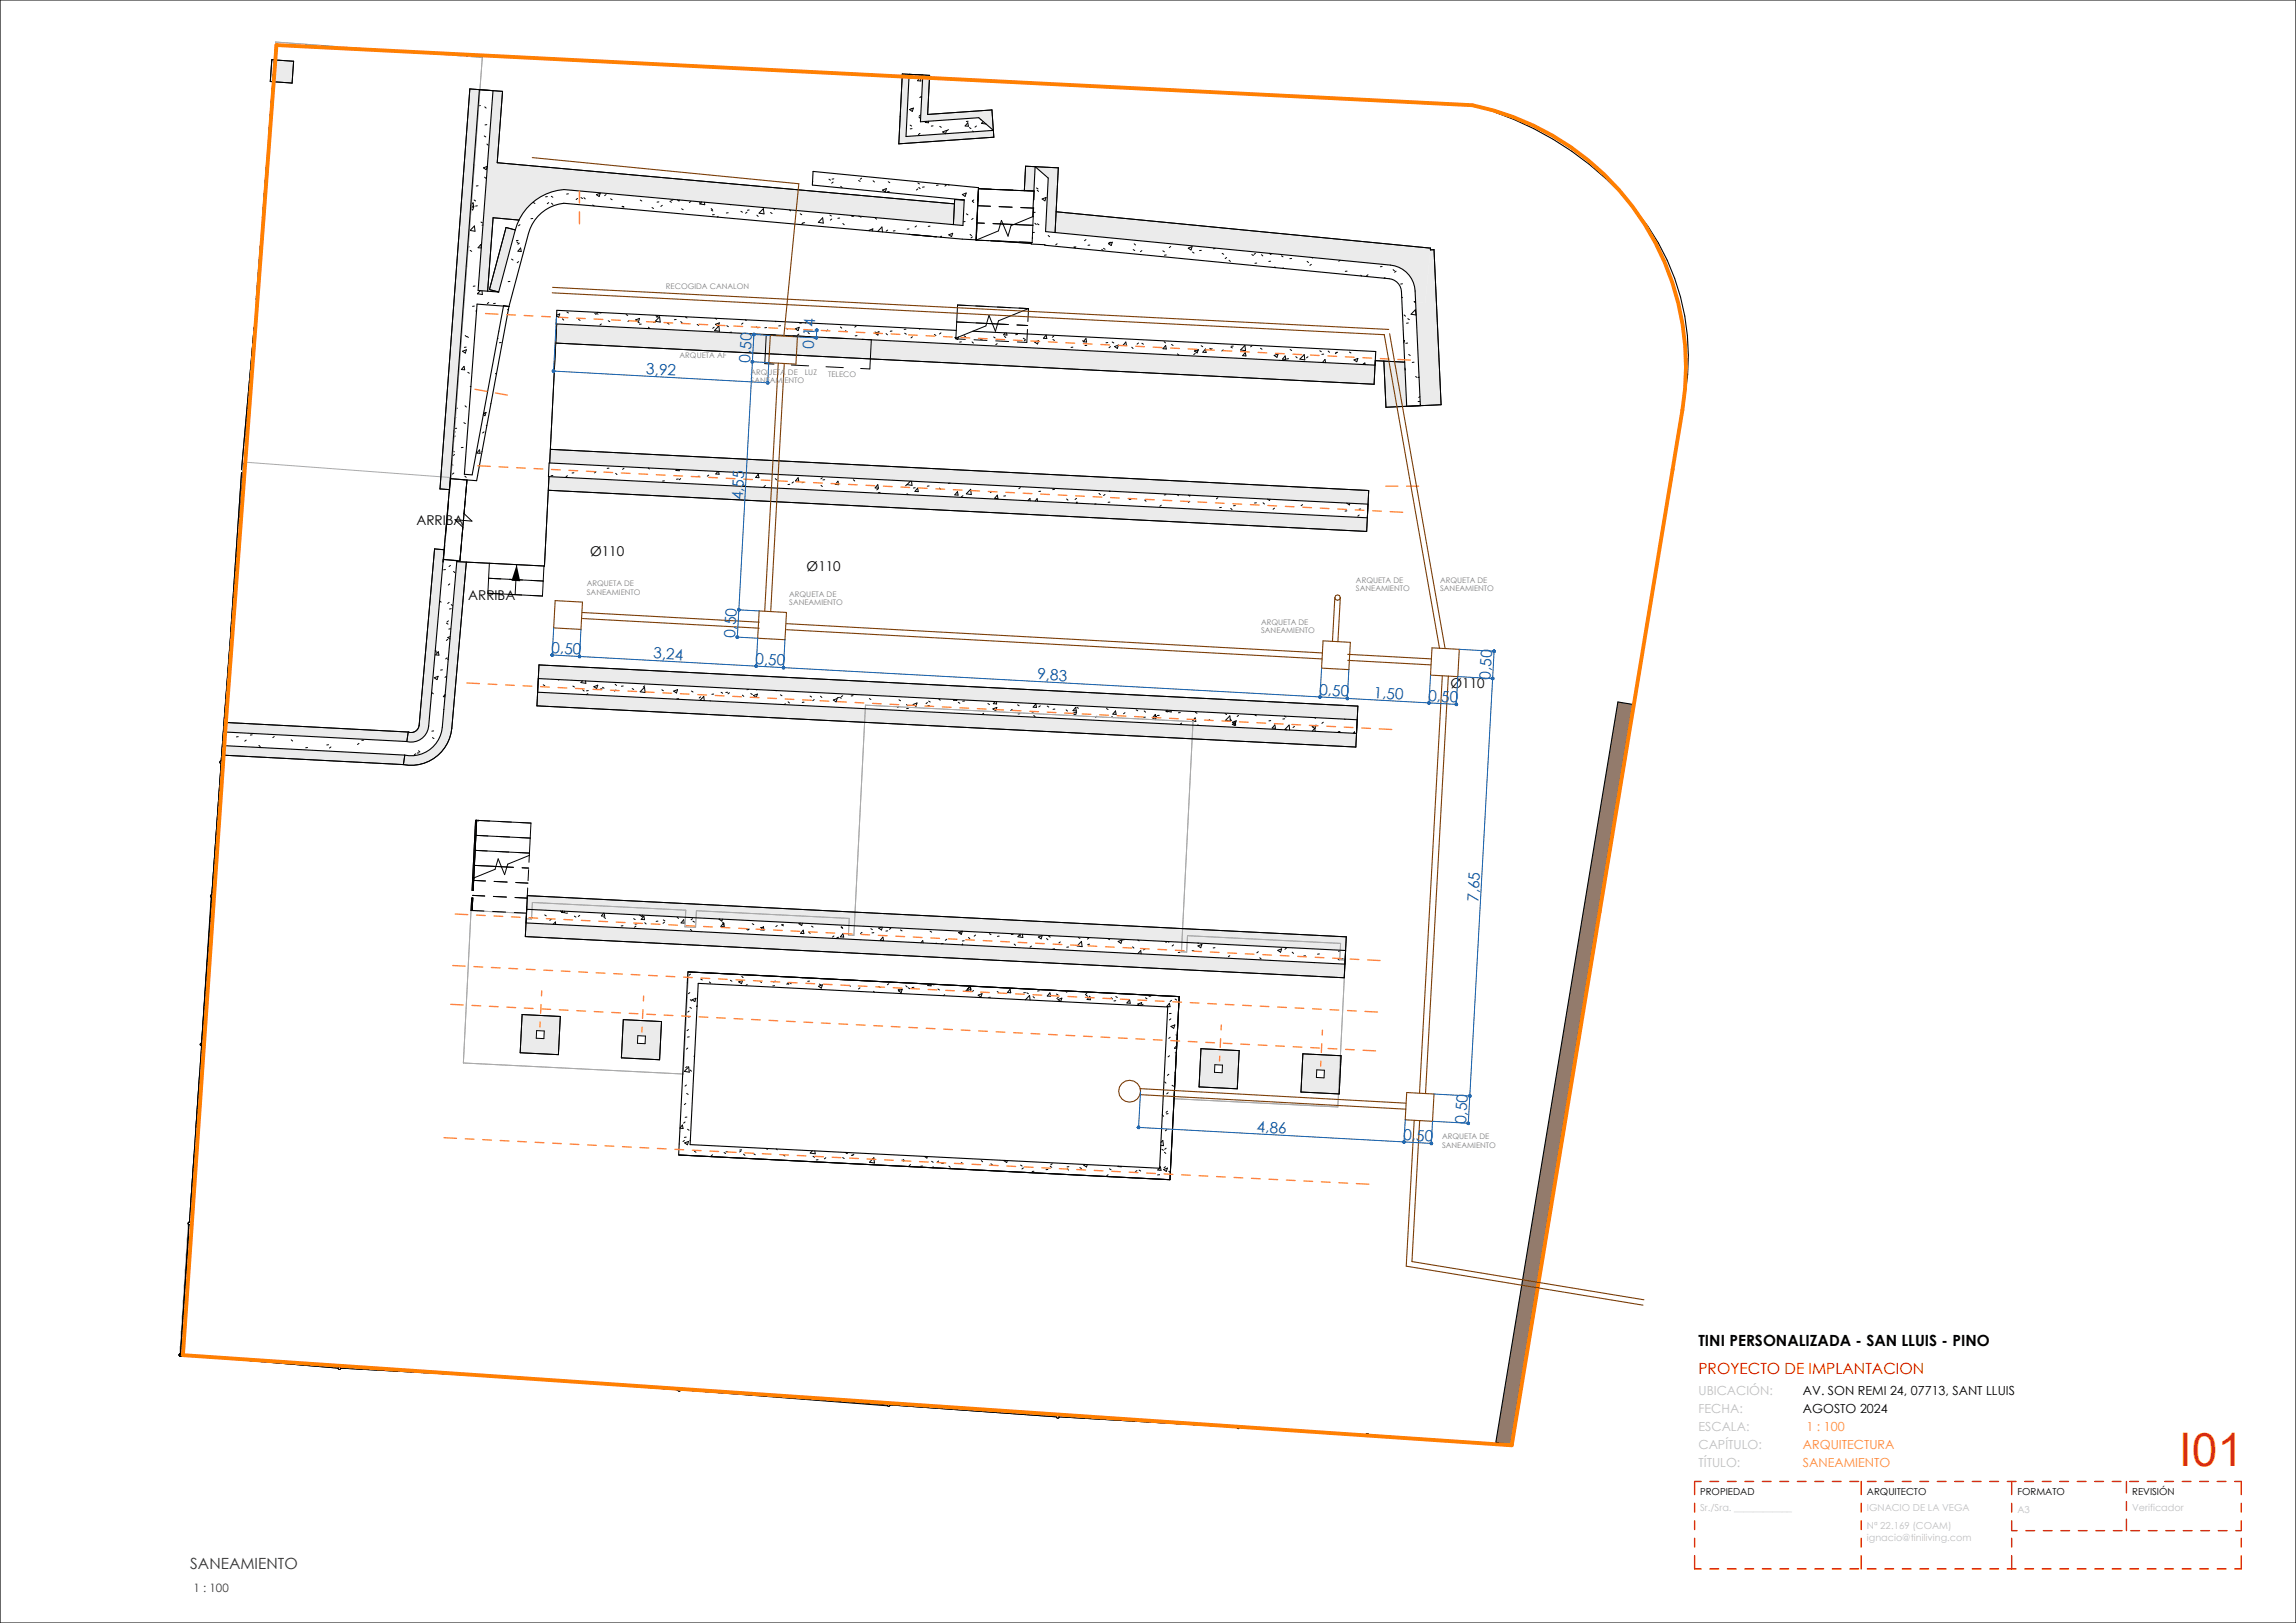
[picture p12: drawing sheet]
<svg xmlns="http://www.w3.org/2000/svg" width="420mm" height="297mm" viewBox="0 0 420 297" stroke-linecap="round" stroke-linejoin="round" font-family="sans-serif">
<defs><g id="words">
<text font-size="8.5" fill="#ff3f00" x="398.6" y="268.3">I01</text>
<g font-size="2.8" fill="#0052a5">
<text x="148.9" y="63.8" transform="rotate(-87 148.9 63.8)">0,14</text>
<text x="118.2" y="68.5" transform="rotate(3 118.2 68.5)">3,92</text>
<text x="137.2" y="66.4" transform="rotate(-87 137.2 66.4)">0,50</text>
<text x="135.9" y="91.6" transform="rotate(-87 135.9 91.6)">4,55</text>
<text x="100.8" y="119.5" transform="rotate(3 100.8 119.5)">0,50</text>
<text x="134.5" y="116.8" transform="rotate(-87 134.5 116.8)">0,50</text>
<text x="119.5" y="120.5" transform="rotate(3 119.5 120.5)">3,24</text>
<text x="138.1" y="121.5" transform="rotate(3 138.1 121.5)">0,50</text>
<text x="189.7" y="124.3" transform="rotate(3 189.7 124.3)">9,83</text>
<text x="272.7" y="124.3" transform="rotate(-87 272.7 124.3)">0,50</text>
<text x="241.3" y="127.1" transform="rotate(3 241.3 127.1)">0,50</text>
<text x="251.2" y="127.7" transform="rotate(3 251.2 127.7)">1,50</text>
<text x="261.2" y="128.2" transform="rotate(3 261.2 128.2)">0,50</text>
<text x="270.4" y="165" transform="rotate(-87 270.4 165)">7,65</text>
<text x="229.9" y="207.1" transform="rotate(3 229.9 207.1)">4,86</text>
<text x="256.6" y="208.6" transform="rotate(3 256.6 208.6)">0,50</text>
<text x="268.2" y="205.7" transform="rotate(-87 268.2 205.7)">0,50</text>
</g>
<text font-size="2.8" x="310.7" y="246.4">TINI PERSONALIZADA - SAN LLUIS - PINO</text>
<text font-size="2.8" fill="#db0000" x="310.7" y="251.4">PROYECTO DE IMPLANTACION</text>
<text font-size="2.8" fill="#353535" x="34.8" y="287">SANEAMIENTO</text>
<g font-size="2.5">
<text x="76.2" y="96.1">ARRIBA</text>
<text x="107.9" y="101.8">Ø110</text>
<text x="147.5" y="104.4">Ø110</text>
<text x="85.6" y="109.7">ARRIBA</text>
<text x="265.3" y="125.9">Ø110</text>
</g>
<g font-size="2.3" fill="#c0c0c0">
<text x="310.7" y="255.3">UBICACIÓN:</text>
<text x="310.7" y="261.9">ESCALA:</text>
<text x="310.7" y="258.6">FECHA:</text>
<text x="310.7" y="265.2">CAPÍTULO:</text>
<text x="310.7" y="268.5">TÍTULO:</text>
</g>
<g font-size="2.3">
<text x="329.8" y="255.3">AV. SON REMI 24, 07713, SANT LLUIS</text>
<text x="329.8" y="258.6">AGOSTO 2024</text>
</g>
<g font-size="2.3" fill="#ff8040">
<text x="330.4" y="261.9">1 : 100</text>
<text x="329.8" y="268.5">SANEAMIENTO</text>
<text x="329.8" y="265.2">ARQUITECTURA</text>
</g>
<text font-size="2.1" fill="#353535" x="35.4" y="291.2">1 : 100</text>
<g font-size="1.8">
<text x="311" y="273.5">PROPIEDAD</text>
<text x="341.5" y="273.5">ARQUITECTO</text>
<text x="369" y="273.5">FORMATO</text>
<text x="390" y="273.5">REVISIÓN</text>
</g>
<g font-size="1.8" fill="#c0c0c0">
<text x="311" y="276.5">Sr./Sra. ____________</text>
<text x="341.5" y="276.5">IGNACIO DE LA VEGA</text>
<text x="341.5" y="279.8">Nª 22.169 (COAM)</text>
<text x="341.5" y="282">ignacio@tiniliving.com</text>
<text x="369" y="276.8">A3</text>
<text x="390" y="276.5">Verificador</text>
</g>
<g font-size="1.4" fill="#808080">
<text x="121.8" y="52.9">RECOGIDA CANALON</text>
<text x="124.3" y="65.5">ARQUETA AF</text>
<text x="137.3" y="68.6">ARQUETA DE</text>
<text x="137.3" y="70.2">SANEAMIENTO</text>
<text x="147.2" y="68.6">LUZ</text>
<text x="151.5" y="68.9">TELECO</text>
<text x="107.3" y="107.2">ARQUETA DE</text>
<text x="248" y="106.6">ARQUETA DE</text>
<text x="263.4" y="106.6">ARQUETA DE</text>
<text x="107.3" y="108.8">SANEAMIENTO</text>
<text x="144.4" y="109.2">ARQUETA DE</text>
<text x="144.4" y="110.8">SANEAMIENTO</text>
<text x="248" y="108.2">SANEAMIENTO</text>
<text x="263.4" y="108.2">SANEAMIENTO</text>
<text x="230.7" y="114.3">ARQUETA DE</text>
<text x="230.7" y="115.9">SANEAMIENTO</text>
<text x="263.8" y="208.5">ARQUETA DE</text>
<text x="263.8" y="210">SANEAMIENTO</text>
</g>
</g></defs>
<g fill="#ebebeb">
<path d="M101.8 59.3l149.7 7.5-.1 3.5-149.7-7.5z"/>
<path d="M100.4 87.2l-.1 2.5 149.7 7.5 .1-2.5zM100.7 82.2l-.2 2.5 149.7 7.5 .2-2.4z"/>
<path d="M98.3 126.7l-.1 2.5 149.8 7.5 .1-2.5zM98.6 121.7l-.1 2.5 149.8 7.5 .1-2.5z"/>
<path d="M96.2 168.9l-.1 2.5 149.8 7.5 .1-2.5zM96.5 163.9l-.2 2.5 149.8 7.5 .2-2.5z"/>
</g>
<g fill="#fff">
<path d="M125.8 177.8l89.9 4.6-.1 2-89.9-4.6z"/>
<path d="M213.6 184.3l2 .1-1.6 31.5-2-.1z"/>
<path d="M124.2 209.3l87.9 4.5-.1 2-87.9-4.5z"/>
<path d="M125.7 179.8l2 .1-1.5 29.5-2-.1z"/>
</g>
<path d="M193.2 38.7l68.5 6.7-1 10.1-1.8-.2a7 7 0 0 0-1.2-5 5 5 0 0 0-3.4-1.8l-61.3-6z" fill="#ebebeb"/>
<path d="M176.4 36.6l2.5 .2-.4 7.1-2.5-.1z" fill="#fff"/>
<g fill="#ebebeb">
<path d="M89.2 29.6l85.4 7.7-.2 3.8-71.3-6.4a9.9 9.9 0 0 0-8.2 5.6l-6.4-.6z"/>
<path d="M95.5 185.6l-.3 7 6.9 .4 .4-7zM98.2 188.6h1.4l-.1 1.4h-1.4z"/>
<path d="M114 186.6l-.3 7 7 .3 .3-7zM116.7 189.5l1.4 .1-.1 1.4-1.4-.1z"/>
<path d="M219.7 191.9l-.4 7 7 .3 .4-7zM222.2 194.8l1.4 .1v1.4l-1.4-.1z"/>
<path d="M238.3 192.8l-.3 7 7 .4 .3-7zM240.9 195.8h1.4l-.1 1.4h-1.4z"/>
<path d="M85.9 16.3l-5.4 73.2 1.7 .1 5.5-73.2zM88.5 39.7l-1 13.5 1.7 .1 1-13.5zM90.2 16.6l-1 13 1.8 .2 .9-13.1z"/>
<path d="M83.6 102.8l-2.7 30.3 1.7 .1 2.7-30.3zM79.5 100.4l-2.8 32.3 1.7 .2 2.8-32.3z"/>
<path d="M74 138.2l-.2 1.7a7.5 7.5 0 0 0 8.8-6.7l-1.7-.1a5.7 5.7 0 0 1-6.9 5.1zM74.7 133.9l-.3 1.8a3.2 3.2 0 0 0 4-2.8l-1.7-.2a1.48 1.48 0 0 1-2 1.2z"/>
<path d="M40.9 136.4l-.1 1.8 33 1.7 .2-1.7zM41.1 132.2l-.1 1.7 33.4 1.8 .3-1.8z"/>
<path d="M168.4 21v1.3l10.6-.8 2.7 2.4-.3-3.8zM164.7 21.3l-.3 5 17.4-1.2-.1-1.2-16 1.1 .2-3.8z"/>
<path d="M165.1 13.5l-.4 7.8 1.2-.1 .4-7.6zM168.8 13.7l-.4 7.3 1.3-.1 .3-7.1z"/>
<path d="M178.9 36.8l-.4 7.1zM174.6 36.5l-.2 4.6 1.7 .2 .3-4.7z"/>
</g>
<path d="M189.3 30.5l2.4 2.1-.6 12.2-2.5-.1v-.3h.2l.2-4.8-.1 .1z" fill="#fff"/>
<g fill="#ebebeb">
<path d="M189.3 30.5l2.4 2.1-.4 9.8 1.7 .1 .6-11.8zM187.6 30.4l-.2 4.5 1.7 .1 .2-4.5z"/>
<path d="M253.1 66.1l.4 8.4 3.8-.2-.4-8zM261.6 45.7l-.9 9.8-1.8-.2 .9 18.9 3.8-.1-1.3-28.4z"/>
</g>
<path d="M295.9 128.4l3 .5-22.3 135.6-2.7-.6-.3 .1z" fill="#937b6c"/>
<g fill="#ebebeb">
<path d="M49.7 10.9l4 .3-.3 4-4-.3z"/>
<path d="M92.6 41.6l1.7 .5-3.1 11.3-1.7-.4z"/>
</g>
<g fill="#fff">
<path d="M84.9 86.8l2.5 .2-.2 1-2.3-.2z"/>
<path d="M92.1 55.9l1 .2-5.7 30.9-1-.1z"/>
</g>
<path d="M94.5 103.3l.7 3.1-1.6-.1z" fill="#000"/>
<g fill="none" stroke="#000" stroke-width=".18">
<path d="M49.7 10.9l4 .3-.3 4-4-.3zM87.9 19.3l-.4 .1M88.7 19.6l.2 .2M165.1 13.5l4.9 .3-.3 7.1 11.7-.8 .4 5-17.4 1.2zM167 19.9h-.4M168.3 14.2l.2 .6h-.7zM168.5 17.7l.1 .1M168.5 17.7l-.3 .2M168.6 14.3l-.2 .2M86.1 38l.6-.2-.2 .6-.4-.2M86.1 37.6l.4-.5 .1 .6h-.5M86.7 30.1l.1 .1"/>
<path d="M86.7 36.6l.3 .2M87.3 37.7h-.3M87.5 34h-.4M88.4 30.7l.7-.3-.2 .7zM88.6 24.9l.3 .2M88.6 32.4l.3 .2M89.1 22.8l-.4 .1M89.1 26.4l.2 .2M97.5 40h-.4M97.6 37.1l.2 .1M100.1 36h-.3M100.4 37.1l-.3 .2"/>
<path d="M100.8 35.9l.3 .2M100.9 37.2l.2 .2M104 35.5h-.4M105.6 36.3l-.2 .2M106.3 36.1l.3 .2M106.8 36.2l.3 .2M108.4 37.5l.3 .2M109.1 35.6l.7-.3-.2 .7zM110.9 35.6l-.3 .2M111.7 36.4l.3 .2M113.8 37.7l.3 .2M114.1 37.8h-.3"/>
<path d="M115.9 38.3h.1M117.1 36.6l.3 .2M119.3 38l.2 .1M120.5 36.9l-.3 .1M121.1 37.6l-.2 .2M122.5 36.8l.3 .2M123.1 36.6l-.4 .1M123.9 36.6l.3 .2 .1-.2M124.7 38.2l.3 .2M126.4 36.9l-.3 .2M128 37.1l.2 .1M128.4 37l-.4 .3 .9 .2v-.5"/>
<path d="M130.1 38.2l.2 .2M130.1 38.4l.3 .2M130.7 39.3h-.4M131.4 39.6l-.2 .1M133.2 38.9l-.3 .1M133.6 37.4l.1 .1M135.5 38.7l.3 .1M136.6 38.8l-.2 .2M137 38.4l-.3 .1M138.4 39.4l.3 .2M139.6 38.2l.2 .9-.9-.1zM141 38.9l.2 .2"/>
<path d="M141.8 38.2l-.2 .1M144.4 38.4l.2 .2M146.4 39.1l.3 .2M148.7 33.2h-.1M150.5 39.9l.1 .9-.9-.1zM151.6 32.8l.3 .2M151.8 39.3l.3 .2M152.4 33.3l-.3 .2M152.5 32.7l-.3 .1M153.6 39.9h-.3M153.8 34.1l.2 .2M156.1 39.6h-.3"/>
<path d="M157.1 33l.2 .2M157.1 39.5v.1M157.2 39.6l.3 .2M157.6 32.6l-.3 .2M159.7 33.1l.3 .2M160.1 39.9l.2 .2M161.4 34.8l.7-.3-.2 .6zM162.5 33.2l.3 .2M162.7 35l-.4 .1M166.4 20l.7-.2-.2 .6zM166.5 22.9l.3 .2M166.8 23.5l-.3 .1"/>
<path d="M167.9 34.6l-.3 .2M167.9 33.5l.3 .2M168.1 34.3l.2 .2M168.1 21.4l.2 .3M168.3 24.4l-.3 .2M168.4 21l-.3 .2M169.1 34.2h-.4M169.8 22.2l.1 .3-.6-.1 .1-.2M170.7 23l-.4 .1M171.6 33.9h-.3M171.9 23.1l.3 .2M172.4 24.1l.7-.2-.2 .6z"/>
<path d="M173.1 33.9l-.3 .2M173.5 33.8l.1 .1M173.5 23.7l-.3 .2M174.6 37.3l-83.6-7.5 .9-13.1-6-.4-5.4 73.2 1.7 .1M176 35.6l.7-.3-.2 .6zM176.4 36.6l-1.8-.1-.2 4.6M176.8 39.1l.3 .2M177 22.5l.1 .6-.6-.1zM177.1 22.2h-.3M177.3 23.3l.3 .2M177.9 36.8l.2 .3M177.9 24l.2 .1"/>
<path d="M178 40l-.3 .2M178.1 36.6l-.2 .2M178.6 23.1l-.3 .2M178.8 37.6l2.4 .1M178.9 36.6h.1M179 34.5l10.1 .5M179.4 21.9h-.1M179.8 22.2l-.3 .4 .9 .1M181.3 34.6l-2.3-.1-.4 9.4M182.8 37.8l2.3 .1M182.9 34.7l2.4 .1M186.7 38l2.4 .1"/>
<path d="M186.9 34.8l2.3 .1-.1 1.7M187.4 34.9l.2-4.5 6 .3-.6 11.8M189 39.6l-4.1 1.7-.5 1.9-1.2-2.9-.6 1.9-4 1.7M189.1 38l-.3 6.4-10.2-.5M189.3 38.8l-.3 .1M189.6 34.4l.3 .2M189.7 34.8l.3 .2M190.6 36.4l.7-.3-.2 .6zM193.2 38.7l68.5 6.7-.1 .3h.7l1.3 28.4-10.1 .4-.4-8.4M46.5 59.9l-2.3 26.1M85.3 48.7l.1 .1M85.8 45.2h-.3"/>
<path d="M86 45.8l.3 .2M86.8 56l-.4 .1M86.8 41.3l.1 1-.9-.1zM86.9 52.3l-.3 .1M87.2 56.9h-.1l.1 .1M87.9 53.2l-.6 .5 .9 .2v-.7M88 40.6l.3 .2M88 45.3l-.1-.6-.4 .6 .5 .1M88.3 41.2h-.1M89.4 55.3l-.3 .3M90.6 55.5h-.3M92.8 56.6l.2 .1"/>
<path d="M93.3 51.5h-.3M93.6 47.4l.2 .2M94.3 42.1l-1.7-.5-3.1 11.4 1.7 .4M94.5 44.3l.3 .2M94.8 44h-.3M94.9 47.9l-.3 .2M94.9 40.3l-4.7-.5-1 13.5M95 44.5l-.3 .2M95.1 41.1l-.2 .2M95.2 45.4l.1 .6h-.6zM101.8 58.5h.1M101.8 57.7l.6-.3-.2 .7-.4-.3"/>
<path d="M101.8 59.3l-1.3 25.4M102.9 58.3l.2 .3M103.7 57.1l.3 .2M105.8 58.5l.3 .1M108.8 57.3l.2 .3M109.1 57.3l.3 .2M109.3 57.2h.6M110 59.3l-.3 .2M111.3 58.7l.2 .2M114.5 57.5l.3 .2M115.1 58.6l-.2 .2M116.3 58.5l.7-.2-.2 .6z"/>
<path d="M116.7 58.9l.3 .2M117.3 59.3h-.3M118.6 59.9l.2 .2M119.8 59h-.3M120 57.8l.2 .2M120.4 57.9l-.3 .2M120.7 58l.1 .9-.9-.1zM122.1 59.1l.3 .2M123.7 58.5h-.3M124.5 58.8l.3 .3M125.4 58l.3 .2M127.5 59.4l.3 .1"/>
<path d="M130.6 59.9l-.2 .2M130.8 58.2l.3 .2M130.9 59.3l.7-.2-.2 .6zM131.5 59.6l.1 1-.9-.1zM133 59.6l.2 .2M135.9 59.1l-.3 .2M136.3 58.5l.2 .1M138.4 59.8l.3 .2M140.2 59.9l-.3 .1M141.8 58.8l.1 .1M142.8 59.6h-.4M146.6 59.1h-.3"/>
<path d="M146.9 40.8l-.3 .2M147.2 40.7l-.3 .1M147.3 59.1h.1M152.1 40.1l-.2 .2M153.7 59.8l.3 .2M154.2 40.9l.2 .2M156.6 59.7l-.2 .2M159.1 42.2l-.1-.1 .7-.2-.2 .4M160.5 42.4l.8-.9 .1 .9M160.5 42.4h.1M162.4 42.1l-.3 .2M163.7 42.2l-.3 .1"/>
<path d="M166.3 41.9h-.4M166.3 42.9l5 .4M167.6 41.3l-.2 .2M170.1 41.4h-.3M172 43.4l.2-.2v.2M173.6 43l.7-.3-.2 .6zM175 58.9l-.2 3.1 1.8 .1M175 58.9l9.4 .5M175.2 55.8l12.9 .7M175.2 55.8l-.2 3.1M175.2 55.8l1.7 .1M176.5 40.5l-.3 .1"/>
<path d="M177.5 42.9l.2 .2M177.9 43.3l-.3 .3M178.5 56l2.4 .1M178.5 43.9h.2M178.6 43.8l-.1 .1M178.7 40.8h1.4M181.2 44.1l7.4 .4zM181.6 40.9l7.3 .3M186 59.5l2 .1M188.1 56.5l-.1 2.3M188.1 56.5l-5.4 2.2-.6 1.9-1.2-2.9-.6 1.9-5.4 2.3M188.8 43.5v.1"/>
<path d="M189.2 42.5l-.3 .1M189.3 40.9l.3 .2M189.8 40.9l.2 .2M191.7 43.1l.3 .2M193.4 44.6l-.3 .2M196.8 45.2h-.3l.2 .2M198.6 43.8l-.2 .2M199.4 44.8l-.4 .1M201.5 45.6l.3 .3M201.9 45.4l.2 .2M202.8 44.6l.7-.3-.2 .6zM203.2 44.3l-.3 .1"/>
<path d="M207.3 45.7l.3 .1M207.5 44.6l.2 .2M208.9 45.9l-.3 .2M212.7 45.9l.3 .2M213.3 46.7h-.3M214.2 45.1l-.3 .2M217.4 45.4l.7-.3-.2 .6zM218.1 46.1l.3 .2M219.7 45.8l-.3 .1M222.3 45.5h-.3M223.6 46.4l.2 .1M224.4 47.1l-.3 .2"/>
<path d="M224.8 47.6l.3 .2M229 46.6l.3 .2M229.7 46.3l-.3 .3M229.9 48.1l-.3 .1M230.7 46.6l.3 .2M232.2 46.4l.3 .2v-.2M232.4 47.8h-.3M233.2 48.8l.1 .2M234.4 46.8l.3 .2M234.7 49l-.1 .1M236.3 47.3h-.4M239.1 47.8l.3 .2"/>
<path d="M239.9 48.4l-.3 .2M239.9 47.1l.2 .1M245.1 47.6l-.2 .2M246.4 49.6l-.3 .1M248.9 50.4l.2 .1M250.2 50.3l-.2 .2M252.8 48.8h-.3M253.2 50.9h.1M254.8 49.3l.3 .3M255.4 49.6l-.3 .2M256.4 54.4l.1 .1M256.5 51.9l-.3 .1"/>
<path d="M256.8 57.6l.3 .3M257.5 58.3l.3 .2M257.6 59.1h-.3M258.9 56.7l.1 .9-.9-.1zM258.9 55.1l-.2 .1 .3 .2M83 78.8l.3 .3M83.3 79.8l-.3 .2M83.4 76.4l-.2 .1M83.5 73v.1M83.5 78.4h-.3M83.7 74.7h-.4M84.6 64.3l.7-.3-.2 .6z"/>
<path d="M84.8 77.3l.3 .2M84.9 67l.1 .7-.6-.1zM85.1 74.3l.2 .2M85.1 61.4l.2 .2M85.3 63.5l-.4 .1M85.4 61.6l.3 .1M85.6 68.1l.3 .2M86.1 70.7h-.1M88.5 75.6l.4-.1-.2 .6-.3-.2M88.5 79l-.2 .2M88.7 75.6l-.3 .2M88.9 77.8l.2 .1"/>
<path d="M89.8 73.9h-.1M90.8 68.3l-.1 .1 .1 .1M91 61.9l.1 .1M91.2 60.6h.1M91.7 62.7h-.3M101.7 62.8l149.7 7.5 .2-4.3 5.3 .3M133.8 60.8h-.3M141.8 61.3l-1.6-.1-.3 5.3 1.7 .1M143.8 60.1l.3 .1M144.8 66.8l3.1 .1M145 61.5l3.2 .1M145.5 60.2l.7-.3-.2 .6z"/>
<path d="M146.1 61.1l-.2 .2M147.8 60.8l.2 .3M149.2 60.3l.3 .2M151.1 67.1l3.2 .2M151.4 61.8l3.1 .1M151.4 60.4l-.3 .2M154.6 60.5l.3 .2M156.8 61.4l-.4 .1M157.7 62.1l1.7 .1-.3 5.3-1.7-.1M160.1 60.7l.3 .2M160.1 61l.7-.3-.2 .6zM162.1 61l.2 .3"/>
<path d="M163.2 60.6h-.4M165.5 61l.3 .2M165.7 60.2l-.3 .1M166.9 61.6l-.3 .2M168.1 60.1l.2 .1M170.9 61.2l.3 .2M172.1 60.9l-.2 .2M175.3 61.7l-.1 .4-.5-.3 .2-.1M175.9 62.6h-.4M176.3 61.4l.3 .2M177.8 62.6l.3 .2M178.2 62.2l2.3 .1"/>
<path d="M179.7 62l-.3 .1M181.8 61.7l.2 .1M182.1 62.4l2.4 .1M182.4 62.9l-.3 .2M183.7 61.5l.3 .3M183.9 60.9l-.3 .4h.6l-.1-.4M186.1 61.2h-.3M187.2 61.9l.3 .2M187.6 62.2l-.2 .2M187.9 60.3l-.1 2.4-1.7-.1M189.3 62.6l.7-.3-.2 .6zM191.4 61.3l.1 .6h-.6z"/>
<path d="M192.6 62.1l.3 .2M192.8 61.5l-.3 .2M196.3 63.5l-.4 .1M198 62.3l.3 .2M198.6 61.9l.2 .7-.6-.1zM198.8 63.2h-.3M202.6 62.7h-.3M203.1 63.4l-.2 .2M203.5 62.6l.2 .2M203.9 63.4l.7-.3-.2 .7zM205.9 62.6l.2 .6h-.7zM207 63.5l.3 .3"/>
<path d="M208.3 62.8l-.3 .2M208.9 62.8l.3 .2M212.9 62.5l.3 .2M213.2 63.2l.1 .7-.6-.1zM214.3 63l.3 .2M215.4 64.7l.2 .3M218.5 64.2l.7-.2-.2 .6zM218.6 64.7l-.2 .2M219.2 64.2h-.3M219.7 63.3l.3 .1M220.5 63.9l.1 .6-.6-.1zM221.3 63.7l.2 .3"/>
<path d="M221.7 63.8l-.3 .1M223.8 64l-.3 .2M225.1 63.5l.3 .2M225.6 63.3l-.3 .1M227.7 63.2l.1 1-.9-.2zM227.8 64.5l.1 .6h-.6zM229 63.3l-.2 .2M230.6 63.7l.2 .2M233.1 65l.7-.2-.2 .6zM234.1 65.9h.1M235.1 65.1l.1 .7-.6-.1zM235.7 65.6l-.3 .1"/>
<path d="M236 63.9l.3 .2M237 65.3l.3 .2M238.6 64.9l.1 1-.9-.2zM239.3 65.3l-.3 .2M241.4 64.2l.3 .2M241.9 66.3l.5-.5 .1 .6M242.1 64.8h-.3M243 64.2l.2 .3M244.5 64.5l-.2 .2M244.7 64.5h-.4M246.8 64.4l.3 .2M247.7 65.9l.7-.3-.2 .6z"/>
<path d="M249.3 66.7l.1-.1v.1l.3-.3v.3M256.8 62.4l.1-.1-.1 .4M257 67.3v.4M257.5 62.8h-.3M257.7 64.9l.3 .1M258.7 66.3h-.4M258.9 68.9l.3 .2M259.6 69l-.1 .1h.1M259.7 73.4l-.3 .1M259.7 72.6l-.2 .1M259.8 74h.1M44.2 86.5l-2 29.5"/>
<path d="M81.7 95.7l-.2 2.4M82.1 91.8l-.2 2.4M82.2 90.2l.2-2.6 3 .2-1.3 14.8-3-.3 .3-2.6M82.4 87.5l-1.4 15.3M82.6 84.9l.2 .2M82.8 82.5l.3 .2M83 86.5l-.2 .3M83.1 83.2l-.2 .2M84.7 81.9h-.3M84.9 94l1.4 1.4-3.1-.3 1.5 1.4M85 87.1l.3 .2M87.7 82.3l.1 .6h-.6z"/>
<path d="M88.2 82.6h.1M100.4 87.2l-.8 16.4-16-.8M100.7 82.2l149.7 7.6-.4 7.4-149.7-7.5M101.1 87l-.3 .1M103.8 87l-.3 .2M105 86.5h-.4M109 86.3l-.3 .2M111.4 85.7h-.3M112.6 86.6l.3 .2M114.1 85.7l-.2 .2M118.6 85.6l.2 .2M121.5 88h-.3"/>
<path d="M123.8 85.9l-.2 .2h.7l-.1-.2M124.1 87.6l-.4 .1M124.5 87.6l-.3 .2M127.9 87.1l-.3 .1M129.6 86.9l-.2 .2M131.3 86.3l-.4 .4 .6 .1-.1-.5M135.9 88.6l.2 .2M138.7 86.8l.1 .6h-.6zM140 88.8l-.3 .2M141.8 87.6l.3 .2M144.5 88.6l-.4 .1M145.1 88.2l-.2 .2"/>
<path d="M146 87.4l.1 .6h-.6zM147 88.3h-.3M150.2 88.8l.2 .2M150.4 87.4l-.2 .2M150.9 87.8h-.4M153.3 88.1l.1 .6-.6-.1zM156.1 87.8l.2 .2M160.6 88.7l.1 .6h-.6zM160.6 89.4l-.2 .2M161 90.1h-.3M165.9 90.3l.2 .2M165.9 88.7l-.2 .2"/>
<path d="M166.5 88l-.6 .7M166.7 88l.1 .8-.9-.1M167.4 89.2l-.3 .1M167.9 89.3l.1 .7-.6-.1zM170 88.9l-.4 .1M171.8 89.3l.3 .2M173.8 88.4l-.3 .1M175.1 90l.2 .6-.6-.1zM176.1 90.7l-.2 .2M177.6 89.5l.1 1-.9-.1zM181.4 89.9l-.2 .2M182.4 90.6l.1 .6h-.6z"/>
<path d="M183.9 90.7l-.3 .1M186.6 89.2l-.2 .2M188 91.6l.4-.4v.4M189.3 91.7l.4-.5 .1 .5M190.4 89.9h-.4M192.9 89.5l-.3 .1M195.1 91.3l.3 .2M196.8 92.1l.2-.2v.2M196.9 91.2l-.2 .2M200.5 92.2h-.2M201 90.3l.3 .2M202.1 90.5l-.2 .2"/>
<path d="M202.9 89.9h.2M203 91.9h-.3M206.9 91.4h-.4M209.4 91.5l.2 .2M212.4 92.4l-.2 .2M213.3 90.5l-.3 .1M215.3 90.5l.3 .2M217.4 90.6l.2 .2 .1-.2M217.6 91.7l-.2 .2M222.8 91.1l-.3 .2M223.4 92.8l-.3 .1M225.1 93l.3 .2"/>
<path d="M226 92.5h-.4M229.8 92h-.3M231 92l.3 .2M231.9 91.3l.3 .3 .1-.3M233.1 93l-.2 .2M238.3 92.3l-.3 .2M246.3 92.1l.5 .3 .1-.3M246.4 93.5h-.4M248.6 94.2l-.2 .2M248.9 93.1l-.3 .1M42.2 116.5l-1.7 22.7M79.7 119.2l.3 .2"/>
<path d="M79.8 119.1h-.2M80.2 119.2l.1 .7-.6-.1zM80.4 110l.3 .2M81.2 100.6l-1.7-.2-2.8 32.3a1.48 1.48 0 0 1-2 1.2M81.5 104.2l-.3 .1M81.7 114l.3 .2M81.9 117l-.3 .2M82 113.6l-.2 .2M82.2 110.2l-.3 .2M82.3 106.8l-.3 .2M82.4 116.5l-.5 .2 .4 .2M82.4 103.5l-.3 .2"/>
<path d="M82.4 115.1h-.3M82.5 110.6l.3 .2M82.6 111.4h-.4M83 104.6l.2 .2M85.3 102.9l-2.7 30.3a7.5 7.5 0 0 1-8.8 6.7M89.4 105.8l10 .5M89.5 103.1l-.3 5.5 10 .5 .2-2.8M94.5 103.3l-.3 5.5M99.5 103.6l-.1 2.7M40.5 139.7l-1.8 24M43.6 134.8h-.4M45 135.4l-.2 .2"/>
<path d="M46.1 134.5h-.3M47.4 136.4l.2 .2M50.2 134.8l-.3 .2M53.3 135.4l.2 .2M56.3 136.8h-.4M60.1 136.3h-.3M60.5 136.7l-.2 .2M65.7 136l-.3 .2M66.5 135.4l-.3 .1M74 138.2l-.2 1.7M74.7 133.9l-.3 1.8M74.7 133.9l-33.6-1.7-.3 6 33 1.7"/>
<path d="M76 137.9l-.2 .2M76.6 137.4l.2 .2M76.7 137.7l-.4 .1M79 126.7l.3 .3M79.1 135l.3 .1M79.3 133.7l-.3 .1M79.4 124l.7-.3-.2 .7zM80.9 122.6h-.3M81.1 129.8h.1M81.4 127.2l-.1 .1M81.4 127.1l-.3 .4h.3M81.7 123.7l-.3 .3"/>
<path d="M81.8 120.4l-.3 .2M81.8 120.6l.2 .1M98.6 121.7l149.8 7.5-.4 7.5-149.8-7.5zM99.4 125.3l.3 .2M102.3 124.4h-.1M104.8 125.5l.3 .2M106.6 124.6l-.3 .3 .9 .1-.1-.4M106.6 126.2l.2 .2M107.5 126.9l-.2 .2M107.6 126.4h-.3M108.6 125.6l.7-.2-.2 .6zM110.2 126l-.4 .1"/>
<path d="M110.2 125.8l.3 .1M112.5 125.2l.3 .2M112.7 126.3l-.3 .2M114 125.5l-.3 .1M115.6 126l.3 .2M117.9 125.8l.1 .9-.9-.1zM117.9 125.5l-.2 .2M121.1 126.2l.2 .2M123.2 126.5l.7-.3-.2 .6zM124.1 127.8l-.3 .1M126.5 126.4l.3 .2M128 128.2l.7-.8 .1 .8"/>
<path d="M128.2 127.5l-.3 .2M129.9 128.2h.1M130.6 127h-.4M131.9 126.7l.3 .2M133.1 126.7h-.3M133.4 126.7l-.2 .3M135.8 127.2l.3 .2M136.9 126.2h-.3M137.3 126.9l.3 .2M137.8 127.3l.7-.3-.2 .6zM138.5 126.2h-.1M141.9 126.3l.1 .1"/>
<path d="M142.8 127.1l.2 .2M143.7 128.8l-.2 .1M144.2 128.4l.2 .2M147.1 128.5h-.4M148.2 127.4l.3 .1M148.9 128l-.2 .2M150.1 127.4l.2 .2M152.4 128.1l.7-.3-.2 .6zM153.5 127.6l-.3 .1M153.6 127.6l.3 .2M154.2 127.3l-.3 .2M156 127.3h-.3"/>
<path d="M159 127.8l.3 .2M164.4 129.3l-.2 .2M164.4 128l.3 .2M165.8 128.9l.3 .2M166.2 129.6l-.4 .1M167 128.9l.7-.3-.2 .6zM169.7 128.5l-.3 .2M169.9 128.3l.3 .2M170 129.1l-.3 .1M171.7 127.9l.3 .2M174.5 128l-.1 .1 .6 .1v-.2M174.7 128l-.2 .1"/>
<path d="M175.3 128.5l.3 .2M176.4 128.3h-.3M179.9 130.5l-.2 .2M180.7 128.7l.3 .2M181.6 129.7l.7-.3-.2 .7zM182 128.4l-.3 .4h.6l-.1-.4M185.2 129.8l-.3 .2M186.1 129l.3 .1M186.6 130.6h-.4M189.1 130.9l.2 .2M189.1 130.3h-.3M189.5 128.8l.1 .6h-.6z"/>
<path d="M190.3 129.1l-.3 .3M191.6 129.2l.2 .2M193 129.7l-.4 .1M195 129.9l.3 .2M196.2 130.5l.7-.2-.2 .6zM196.8 129.4l.1 .7-.6-.1zM197 129.4l.3 .2M200.7 131.1l-.3 .2M202.4 129.6l.3 .2M203.4 131.1l.2 .2M204 130.1l.2 .6h-.6zM205.8 130.4l-.3 .2"/>
<path d="M207.8 129.9l.3 .2M209.3 130.1l.2 .2M209.5 131.2l-.3 .1M210.8 131.3l.7-.2-.2 .6zM210.8 129.8h.1M211.3 130.7l.2 .7-.7-.1zM212.1 130.9h-.4M213.3 130.1l.2 .2M213.5 130l-.2 .1 .9 .2v-.3M215.9 130.4h-.3M216.2 132.3l-.3 .2M218.6 131.4l.1 .6-.6-.1z"/>
<path d="M218.7 130.3l.3 .2M219.1 132.6l.1 .1M221.3 131.7l-.3 .2M224.1 130.6l.3 .1M225 131l.1 1-.9-.2zM225 131.6l.3 .2M225.4 132.2l.7-.3-.2 .6zM225.9 132l.1 .6h-.6zM226 132.7h-.3M226.6 130.9l-.3 .2M229.5 130.8l.3 .2M232.4 131.9h-.3"/>
<path d="M233.2 132.6l.1 .7-.6-.1zM235 131l.2 .2M235 131.5l-.3 .1M235.4 133.6l-.4-.1 .8-.8 .1 .9M236.8 132.9l-.3 .2M240 133l.7-.3-.2 .6zM240 133.8l.5-.5 .1 .5M240.5 131.3l.2 .1M242.1 132.1l-.3 .3M245.1 133.8l-.3 .1M245.9 131.6l.2 .1M247 131.6h.1"/>
<path d="M247.6 134.2l.2-.3v.3M86.8 158.3l7.1 .4M86.9 155.6l9.9 .5M87.1 152.9l9.9 .5M87.2 150.1l-.7 12.8M87.2 150.1h-.2l-.7 12.8M87.2 150.1h.4v.1h-.4M87.6 150.1l9.5 .5M95.1 150.5l2 .1M95.5 158.8h1.2M96.7 159.1l-.1 2M96.8 156.5l-3.9 1.6-.6 1.9-1.2-2.9-.5 2-4 1.6"/>
<path d="M97.1 150.6l-.3 7.2M38.5 164l.2 .2 .3-.2M38.5 164l.2-.3 .3 .3M38.5 164l.1 .2-1.7 26.7 1.8-26.7 .3-.2M86.3 164.3l-.1 2.3 2.3 .1M86.4 164.3l-.1 2.3M86.4 163.8l2.3 .1M86.5 160.7h.1M86.5 164.3l-.1 2.3M86.6 161.1l2.2 .1M86.6 160.7l-.1 2.3M90.1 166.8l2.4 .1"/>
<path d="M90.3 164l2.3 .1M90.4 161.3l2.4 .1M94.1 167l2.2 .1M94.2 164.2l2.2 .1M94.4 161.5l2.2 .1M96.5 162.5l-.4 8.9 149.8 7.5 .4-7.5-149.8-7.5M97.4 167.9l-.3 .1M99.6 167.4l.3 .2M100.8 168.2l-.2 .2M101.2 169.1l.4-.4v.4M102.5 166.7l.3 .2 .1-.2M102.9 166.7l-.2 .3h.6v-.3"/>
<path d="M103.8 167.1h-.3M105.1 167.6l.2 .2M106 167.5l-.2 .2M110.4 167.1l-.4 .5h.6l-.1-.5M110.5 167.9l.3 .1M114 169.4h-.4M115.9 168.1l.3 .2M116.3 169.5l-.2 .2M116.5 169l-.3 .1M117 167.4l.4 .3 .1-.3M117.8 167.6l.1 .7-.6-.1zM117.9 168.8l.3 .3"/>
<path d="M120.4 168.5l-.4 .1M121.3 168.3l.3 .2M121.5 168.7l-.2 .2M123.9 167.8l.2 .2M125.1 168.3l.1 .6h-.6zM125.9 177.8l89.8 4.6-1.7 33.5-89.8-4.6M126.3 170.1l.2 .2M126.3 178.2l-.3 .2M126.7 168.1l-.3 .2M126.8 168.5l.2 .2M128.2 179.1l.3 .2M129.8 179.7l.2 .2"/>
<path d="M131.6 168.2h-.1l.5 .3 .2-.3M132.2 168.8l.3 .2M132.2 169l.3 .3M132.4 168.9l.1 .7-.6-.1zM133.6 179.4l.3 .1M135.1 179.7l.7-.3-.2 .6zM135.7 178.7l.2 .2M136.9 170l-.3 .1M137 170l-.2 .2M137.6 169l.3 .2M139 179.6l.3 .2M139.4 169.7h-.3"/>
<path d="M139.6 169.6l.2 .6-.6-.1zM141.8 179.5l-.3 .2M142.2 169.3l-.3 .3M143 169.2l.3 .2M143.3 169.2h-.3M144 179.9l.3 .2M144.4 179.8l.3 .2M146.4 168.9l-.3 .1 .5 .4 .2-.5M146.9 178.9h-.1M146.9 170.2l.1 .6h-.6zM148 170.6l.2 .2M148.1 179.5l-.4 .1"/>
<path d="M148.4 169.5l.3 .1M150.2 179.1h.1M152.5 171.3l-.2 .2M153.4 171.5h-.3M153.9 169.7l.3 .2M153.9 169.5l.2 .3M154.2 170.8l.1 .7-.6-.1zM157.7 170.6l-.3 .2M159.3 169.9l.3 .2M159.8 170.7h-.3M161.2 169.6l-.5 .2 .5 .4 .2-.5M161.5 171.5l.1 .6h-.6z"/>
<path d="M162.4 170.3l-.3 .1M162.4 179.7h.6M162.4 179.7h.1M162.6 180l-.3 .2M163 169.8l-.3 .2M164.7 170.2l.3 .1M168.4 172.5l.4-.4 .1 .4M170.1 170.4l.3 .2M171.2 172.5l.1 .2M172.5 172.6l-.3 .1M173.2 171.9l-.3 .2M175.6 170.6l.2 .2"/>
<path d="M176 172.9l.1-.2v.2M176 170.4l-.7 .2 .5 .4 .2-.6M176.4 172.1l-.4 .1M177.2 171.5l.2 .3M178.5 171.1l-.3 .2M181 170.8l.3 .2M182.8 171.3h-.3M185.3 171h-.3M185.5 172.7l.3 .3M186.4 171.1l.3 .1M186.6 170.9l-.4 .5 .9 .1-.1-.6M188.7 173.1l-.3 .2"/>
<path d="M189.9 171.5l.7-.3-.2 .6zM191.4 171.7l.3 .3M191.8 171.3l.3 .2M192.9 173.6l-.3 .1M194 172.3l-.3 .3M195.5 173.3h-.4M197.3 171.5l.2 .2M197.8 172.3l.1 .9-.9-.1zM199.2 171.6l-.3 .2M199.3 172.8h-.3M202.7 171.8l.3 .1M204.5 172.3l.7-.3-.2 .6z"/>
<path d="M205.7 171.9l-.3 .1M207.2 173.2l.2 .3M208.1 174.5l.6-.6v.6M208.1 172l.3 .2M209.5 173.6l-.3 .2M213.1 172.3l.2 .2M213.6 172.3l.2 .1M214.7 172.9l-.3 .2M215.9 174.2l-.4 .1M218.4 173.9l-.3 .1M219.1 172.6h.1M219.1 173.1l.7-.3-.2 .6z"/>
<path d="M222.2 173.4h-.3M224.6 172.8l.1 .1M225 174.9l-.3 .2M230.2 174.1l-.3 .2M230.4 175.2l.3 .3M232.4 175.7h.1M233.7 173.9l.7-.3-.2 .6zM235.3 173.5l-.3 .2M236.4 174.2l.2 .3M238.8 174.9h-.3M240.5 176.1h-.1M241.3 174.5l-.3 .1"/>
<path d="M244.7 175.4l.3 .3M245.2 174l-.3 .1M245.7 175.4l-.3 .2M36.9 191.4l-2.2 32.2M95.5 185.6l7 .4-.4 7-6.9-.4zM98.2 188.6h1.4l-.1 1.4h-1.4zM114 186.6l7 .3-.3 7-7-.3zM116.7 189.5l1.4 .1-.1 1.4-1.4-.1zM125.6 198.5l-.3 .2M125.7 195.1l-.3 .3M125.8 191.8l-.3 .2M125.9 188.4l-.2 .2"/>
<path d="M126 195.2l.1 1-.9-.2zM126.1 185l-.3 .2M126.1 189.7l-.4 .1M126.2 181.6l-.3 .2M126.2 184.3l.3 .2M126.2 186l-.3 .1M126.2 195.8l.3 .2M126.3 182.9l.2 .2M126.6 182.9l.7-.2-.2 .6zM127.1 193.2l-.2 .1M127.5 184l-.1 .1 .1 .1M136.7 180.1l-.3 .2"/>
<path d="M141.7 180.4h-.3M144.2 180l-.3 .1M149.7 180.5l.7-.3-.2 .6zM149.9 180l.3 .2M155.3 180.3l.3 .2M157.3 180.7l-.3 .3M159.8 181.4l.2 .2M160.7 180.5l.3 .2M164.3 181.3l.7-.3-.2 .6zM164.6 181h-.3M165.7 180.4l.2 .2M166.1 180.7l.3 .2"/>
<path d="M167.2 180.7h-.4M169.9 180.1l-.2 .2 .6 .1v-.3M171 180.1l-.3 .1M171.6 181l.2 .1M172.8 182l-.2 .2M177 181.2l.3 .2M177.4 180.4l-.4 .6h.6l-.1-.6M177.5 180.5l.1 .9-.9-.1zM178.1 181.2l-.3 .2M178.9 182.1l.7-.3-.2 .6zM181.2 182.5h-.4M182.4 181.4l.3 .2"/>
<path d="M183.1 180.7h-.1M184.8 181l.1 .7-.6-.1zM187.6 182.9l.7-.8 .1 .9M187.6 181.6l-.4 .1M187.8 181.7l.3 .1M189 182.4l.2 .2M190.1 181.3h-.3M192.1 181.7l.1 .6-.6-.1zM193.3 181.9l.2 .2M193.5 182.9l.7-.3-.2 .6zM193.6 182.5l-.3 .2M194.9 181.3l.2 .3"/>
<path d="M198.7 182.1l.3 .2M198.8 181.8l-.3 .2M199.3 182.3l.2 .6h-.6zM203.3 182.6l.2 .2M204.1 183.1h-.3M204.1 182.3l.3 .2M206.6 182.9l.1 .7-.6-.1zM208.5 184l-.4-.3 .7-.3-.1 .6M209.1 183.7l-.3 .3M209.5 182.6l.3 .2M210.5 182.3h-.3M213 198l.3 .2"/>
<path d="M213.7 199.9l-.3 .2M213.8 196.6l-.3 .2M213.9 183.6l.1 .6h-.6zM213.9 193.2l-.2 .2M214.1 189.8l-.3 .2M214.2 186.4l-.3 .2M214.2 187.8l.7-.3-.2 .7zM214.2 185.4l-.3 .1M214.3 183l-.3 .2M214.4 198.6l.3 .2M214.9 182.8l.3 .2M215 196.3h-.2"/>
<path d="M215.1 193.4h.1M215.1 189.4l.2 .1M215.2 192.6h-.2M215.3 191.3l-.5 .5h.4M219.7 191.9l7 .3-.4 7-7-.3zM222.2 194.8l1.4 .1v1.4l-1.4-.1zM238.3 192.8l7 .4-.3 7-7-.4zM240.9 195.8h1.4l-.1 1.4h-1.4zM124.4 206.4l.4-.5 .1 .6-.5-.1M125.2 208.7l-.3 .2M125.2 209.1l.8-.3-.3 .7zM125.3 205.3l-.2 .2"/>
<path d="M125.4 201.9l-.2 .2M125.5 208.1h-.3M125.6 200.1l.3 .2M125.7 204.4h-.4M125.8 206.6l.3 .2M126.2 208.6l.1 .1M127 210.7l.3 .1M130.3 211.3l-.2 .2M132.5 210.9l.2 .2M133.1 210.7l-.3 .1M135.6 210.6l-.3 .2M135.7 210.4h-.4"/>
<path d="M136 211.2l.3 .2M137.9 211.1l.3 .2M140.1 210.1l.2 .2 .1-.2M142 210.2l.2 .2M143.3 211.3l.3 .2M148.6 210.6l-.4 .4 .9 .1v-.5M148.7 211.6l.3 .2M149.6 212.2h-.3M151.1 211.8l-.3 .2M154.1 211.8l.3 .2M154.6 210.9l.3 .2 .1-.2M156.1 211.4h-.4"/>
<path d="M156.2 211.2l-.3 .2M158.4 211.1h-.1M159.6 212l.2 .2M159.8 211.8l.2 1-.9-.1zM165 212.3l.3 .1M165.2 212.2l.3 .2M166.6 213.1l-.3 .2M168.7 213.3l-.3 .1M169.1 211.6l.4 .3 .1-.3M170.4 212.5l.3 .2M170.5 213.7l.2-.2v.2M171.7 212.4l-.3 .2"/>
<path d="M172.6 212.8l-.4 .1M173.6 213.4l.2 .2M175.8 212.7l.3 .2M179.5 212.4l.2 .2M181.3 212.9l.2 .2M183.8 212.3l-.2 .1 .5 .3 .2-.3M186.7 213.2l.3 .2M187.2 213.7l-.3 .2M189.1 214.3l-.3 .1M191.7 214h-.4M192.1 213.4l.3 .2M192.5 212.9l-.3 .2"/>
<path d="M195.2 213.9l.3 .2M195.5 213.5h-.3M197.5 213.6l.3 .2M198.5 213.1l-.3 .1 .5 .3 .2-.4M202.7 214.9l-.3 .3M203 213.9l.2 .1M204.6 213.4h-.1l.6 .1v-.1M208 214.2l-.3 .2M208.4 214.1l.3 .2M212.1 214.9l-.4 .1M212.1 213.7l.2-.2 .1 .6h-.6l.3-.3M212.4 209l.3-.3 .1 .9h-.5"/>
<path d="M212.5 210.3l.3 .2M212.6 204l.3 .2M212.6 203.9h.1M212.8 214l.8-.3-.3 .6zM213 210.8l.2 .3M213.2 213.5l-.3 .2M213.3 210.1l-.3 .2M213.4 206.7l-.2 .2M213.6 203.3l-.3 .2M213.7 203.8h-.4M213.8 214.3l.3 .2M34.5 224.1l-1.5 23.6z"/>
<path d="M32.8 247.9l.2 .3 .3-.3M32.8 247.9l.2-.2 .3 .2M32.8 247.9l.2 .3 .3-.2 61.4 4.1M33.3 247.9l61.4 4.2 .2-.2 .3 .2M33.3 247.9l240.3 16.3M33.3 247.9l28.5 2.4M61.8 250.3l.3 .3 .2-.3M61.8 250.3l.3-.2 .2 .2M62.3 250.3l32.4 1.8M94.7 252.1l.2 .3 .3-.3M94.7 252.1l.2-.2 .3 .2M95.2 252.1l29.1 2"/>
<path d="M95.2 252.1l28.8 2.2M124 254.3l.2 .3 .3-.3M124.1 254.1l-.1 .2M124.3 254.1h-.2l-.1 .2M124.4 254.1l.1 .2M124.5 254.3l38.1 3 .2-.2M124.5 254.3l37.8 2.8M162.3 257.1l.3 .2 .2-.2M162.3 257.1l.3-.3 .2 .3M162.3 257.1h.1M162.8 257.1l30.5 2.1M193.3 259.2l.2 .3 .3-.3"/>
<path d="M193.3 259.2l.2-.2 .3 .2M193.8 259.2l32.5 2M226.3 261.2l.2 .2 .3-.2M226.3 261.2l.2-.3 .3 .3M226.7 261l23.2 1.6M226.8 261.2l23.2 1.6M249.9 262.5l.2 .3 .3-.3M249.9 262.5l.2-.2 .3 .2M250.3 262.6l23.3 1.6M250.4 262.5l23.2 1.7M273.6 264.2l.2 .2 .3-.2M273.6 264.2l.2-.3 .3 .3"/>
<path d="M273.7 264l-.1 .2M274 264l.1 .2"/>
<circle cx="40.5" cy="139.5" r=".25"/>
<circle cx="36.9" cy="191.1" r=".25"/>
<circle cx="34.7" cy="223.9" r=".25"/>
</g>
<g fill="none" stroke="#d4d4d4" stroke-width=".18">
<path d="M37.7 179.7l-.5 7.4M37.8 178l-.5 8.1M37.9 177.2l-.9 13.7M38.1 174.3l-.7 9.9M38.3 171.9l-1.3 19M38.4 170.7l-.6 8.1M38.4 169.3l-.8 11.4M38.4 168.9l-.3 4.6M38.6 166.3l.1-2.1-.7 10.5M38.7 164.2l-1.7 26.7M38.7 165.4l-.7 9.9M38.8 164.2l-.5 6.6"/>
<path d="M38.8 164.2l-1 14M38.8 164.2l-.6 8.4M38.8 164.2l-.5 7.4M38.8 164.2l-.4 5.7M34.4 224.1l-1 16.2M34.4 224.1l-.2 3.4M34.5 224.1l-1.6 23.6 1.6-23.6-.7 10.5M34.5 224.8l-1.2 17.2M32.8 248h.1M33.2 248l26.5 1.8M33.2 248l31.5 2.2M33.2 248l13.8 .9"/>
<path d="M33.2 248l90.8 6.2M46.3 248.9l26.1 1.8M60.1 249.9l22.5 1.5M62.3 250.2l32.4 1.8M73.9 250.8l14 .9M75.2 251l13.3 .7M84.6 251.5l10.1 .5M90.1 251.8l4.6 .2M108 253.1l96.5 6.5M124.4 254.2l10.2 .7M129.2 254.6l14.1 1.1M132.7 254.8l18.1 1.4"/>
<path d="M136 255.1l17.9 1.4M138.7 255.3l8.9 .6M139 255.3l16.4 1.3M139.1 255.3l6.5 .5M140.2 255.4l13.8 1M141.9 255.5l14.3 1.1M144.5 255.7l-20-1.5 19.9 1.5M145 255.7l17.3 1.4-9.9-.8M145.4 255.8l16 1.1M148.1 256l6.8 .6M149.2 256.1l13.1 1M153.7 256.4l8.6 .7"/>
<path d="M153.8 256.5l8.5 .6-7-.6M155.9 256.7l6.4 .4M158.7 256.7l3.6 .3-12.7-.9 8 .6M186.2 258.3l63.7 4.3M250.3 262.7l23.3 1.5-9.2-.6"/>
</g>
<path d="M50.4 7.7l37.8 2.8-5.7 76.9-37.8-2.8zM86.2 166.6l10.1 .5v1l.9 .1 .2-3.1 28 1.4-.1 3.1 1.9 .1 .2-3.1 27.9 1.4-.1 3.1h1l2.1-42.1 59.9 3-2.1 42.2h1l.1-3 28 1.4-.1 3 1 .1-1.4 26.8-29.9-1.5 .9-18.6-89.8-4.6-.9 18.7-40.2-2zM217.1 174.2h.1" fill="none" stroke="#aaa" stroke-width=".18"/>
<g fill="none" stroke="#000" stroke-width=".2">
<path d="M87.5 10.1l-37.1-1.8-1.3 16.7M87.7 16.4l2.5 .2-2.7 36.6 3.7 .2 3.1-11.3a10 10 0 0 1 8.8-7.4l73 6.6 .3-4.7-27.8-2.7 .1-2.5 30.3 2.9-.5 9.6-2.5-.1-72.9-6.6a7.5 7.5 0 0 0-6.4 5.5l-3.6 13.4-5.9 31.9-4.8-.4zM92.5 10.4l9.9 .5M107.4 11.1l10 .5M122.4 11.9l20 1M147.4 13.1l10 .5M162.4 13.9l9.9 .5M166.3 13.6l2.5 .1-.4 8.6 10.6-.8 2.7 2.4-16 1.1zM177.3 14.6l20 1M202.3 15.9l10 .5M217.3 16.6l10 .5M232.3 17.4l37 1.9a57.8 57.8 0 0 1 32.1 22.1 42.1 42.1 0 0 1 6.9 30.7l-11.2 67.6"/>
<path d="M48.8 29.9l-.8 10M188.9 39.7l.4-9.2 2.4 2.1-.4 9.8 63 6.1a5 5 0 0 1 4.6 4.8l.9 20.9-2.5 .1-.9-20.9a2.5 2.5 0 0 0-2.3-2.4l-63-6.1v-.1l-2.5-.1v-.3M46.5 59.9l-1.5 19.9M47.6 44.9l-.7 10M87.3 55.6l5.8 .5-1-.2-5.7 31-1.5-.1zM174.9 60.5l-73-3.7-.2 2.5 149.8 7.5 .2-2.5-73.8-3.7M43.4 99.7l-.7 10M44.6 84.8l-.8 9.9M84.9 87.8h.1M100.4 84.7l149.8 7.5-.1 2.5-149.8-7.5zM42.3 114.7l-5.4 76.6M41 133.9l33.4 1.8a3.2 3.2 0 0 0 4-2.8l2.7-30.5 2.5 .2-2.7 30.5a5.7 5.7 0 0 1-6.9 5.1l-33.1-1.8z"/>
<path d="M98.5 124.2l149.8 7.5-.2 2.5-149.8-7.5zM293.9 159.4l-1.6 9.8M296.3 144.6l-1.6 9.8M96.3 166.4l149.8 7.5-.1 2.5-149.8-7.5zM125.8 177.8l89.9 4.6-1.7 33.5-89.9-4.6zM127.7 179.9l85.9 4.4-1.5 29.5-85.9-4.4zM291.4 174.2l-3.2 19.7M36.5 196.3l-.7 10M35.5 211.3l-.7 10M284.9 213.6l-1.6 9.9M34.5 226.3l-1.5 21.6 22 1.5M282.5 228.4l-5.9 36.1"/>
<path d="M60 249.8l10 .6M75 250.8l10 .7M90 251.8l19.9 1.3M114.9 253.5l10 .7M129.9 254.5l9.9 .7M144.8 255.5l20 1.4M169.8 257.2l9.9 .7M184.7 258.2l10 .7M199.7 259.2l19.9 1.4M224.6 260.9l10 .7M239.6 261.9l10 .7M254.6 263l22 1.5"/>
<path d="M273.7 264l22.2-135.6 3 .5-22.3 135.6M274 264l2.6 .5"/>
</g>
<g fill="none" stroke="#c0c0c0" stroke-width=".18">
<path d="M49.9 17.8l-.2 1.6M50.1 15l-.1 1.2M52.7 8.4l-2.1-.2-.2 2.8M54.3 8.4l1.6 .1M57.5 8.6l1.6 .1M60.7 8.8h1.6M63.9 8.9l1.6 .1M67.1 9.1l1.6 .1M70.2 9.2l1.6 .1M73.4 9.4l1.6 .1M76.6 9.6h1.6M79.8 9.7l1.6 .1"/>
<path d="M83 9.9l1.6 .1M86.2 10l1.6 .1M89.4 10.2l1.6 .1M92.6 10.4h1.6M95.8 10.5l1.6 .1M99 10.7l1.6 .1M102.2 10.8l1.6 .1M105.4 11l1.6 .1M108.6 11.2h1.6M111.8 11.3l1.6 .1M115 11.5l1.6 .1M118.2 11.6l1.6 .1"/>
<path d="M121.4 11.8l1.6 .1M124.6 12l1.6 .1M127.8 12.1l1.6 .1M131 12.3l1.6 .1M134.2 12.5h1.6M137.4 12.6l1.6 .1M140.6 12.8l1.6 .1M143.8 12.9l1.6 .1M147 13.1l1.6 .1M150.1 13.3h1.6M153.3 13.4l1.6 .1M156.5 13.6l1.6 .1"/>
<path d="M159.7 13.7l1.6 .1M162.9 13.9l2.1 .1M170 14.3l2 .1M173.6 14.4l1.6 .1M176.8 14.6l1.6 .1M180 14.8h1.6M183.2 14.9l1.6 .1M186.4 15.1l1.6 .1M189.6 15.2l1.6 .1M192.8 15.4l1.6 .1M196 15.6h1.6M199.2 15.7l1.6 .1"/>
<path d="M202.4 15.9l1.6 .1M205.6 16l1.6 .1M208.8 16.2l1.6 .1M212 16.4h1.6M215.2 16.5l1.6 .1M218.4 16.7l1.5 .1M221.5 16.9h1.6M224.7 17l1.6 .1M227.9 17.2l1.6 .1M231.1 17.3l1.6 .1M234.3 17.5l1.6 .1M237.5 17.7h1.6"/>
<path d="M240.7 17.8l1.6 .1M243.9 18l1.6 .1M247.1 18.1l1.6 .1M250.3 18.3l1.6 .1M253.5 18.5l2 .1M48.4 37l-.1 1.6M48.7 33.8l-.2 1.6M48.9 30.6l-.1 1.6M49.1 27.4l-.1 1.6M49.4 24.2l-.1 1.6M49.6 21l-.1 1.6M46.8 59.3l-.2 1.6"/>
<path d="M47 56.1l-.1 1.6M47.2 52.9l-.1 1.6M47.5 49.7l-.1 1.6M47.7 46.5l-.1 1.6M48 43.3l-.2 1.6M48.2 40.1l-.1 1.6M45.3 78.4l-.1 1.6M45.6 75.2l-.1 1.6M45.8 72.1l-.1 1.6M46 68.9l-.1 1.6M46.3 65.7l-.1 1.6M46.5 62.5l-.1 1.6"/>
<path d="M43.9 97.6l-.1 1.6M44.1 94.4l-.1 1.6M44.4 91.2l-.1 1.6M44.6 88l-.1 1.6M44.9 84.8l-.2 1.6M45.1 81.6l-.1 1.6M42.2 119.9l-.1 1.6M42.5 116.7l-.1 1.6M42.7 113.5l-.1 1.6M43 110.4l-.2 1.5M43.2 107.2l-.1 1.6M43.4 104l-.1 1.6"/>
<path d="M43.7 100.8l-.2 1.6M40.8 139.8l-.2 1.6M41 136.4l-.1 1.8M41.3 132.7l-.1 1.2M41.5 129.5l-.1 1.6M41.8 126.3l-.2 1.6M42 123.1l-.1 1.6M39.3 158.9l-.1 1.6M39.6 155.7l-.2 1.6M39.8 152.5l-.1 1.6M40 149.3l-.1 1.6M40.3 146.2l-.1 1.5"/>
<path d="M40.5 143l-.1 1.6M37.8 179.9l-.2 1.6M38 176.7l-.1 1.6M38.2 173.5l-.1 1.6M38.5 170.3l-.1 1.6M38.7 167.1l-.1 1.6M38.9 164.1l-.1 1.4M39.1 162.1l-.1 1.7M36.9 191.4l-.2 2.5M37 189.5l-.1 1.4M37.3 186.3l-.1 1.6M37.5 183.1l-.1 1.6"/>
</g>
<g fill="none" stroke="#ff8040" stroke-width=".25">
<path d="M106 35v2.2M106 38.8v2.2M88.8 57.4l2.3 .1M92.7 57.6h1.6M95.9 57.7l1.6 .1M99.1 57.9l1.6 .1M102.3 58.1h1.6M105.5 58.2l1.6 .1M108.7 58.4l1.6 .1M111.9 58.5l1.6 .1M115.1 58.7l1.6 .1M118.3 58.9h1.6"/>
<path d="M121.5 59l1.6 .1M124.7 59.2l1.6 .1M127.8 59.3l1.6 .1M131 59.5l1.6 .1M134.2 59.7h1.6M137.4 59.8l1.6 .1M140.6 60l1.6 .1M86.9 71.2l2.2 .4M90.6 71.9l2.2 .4M143.8 60.1l1.6 .1M147 60.3l1.6 .1M150.2 60.5h1.6"/>
<path d="M153.4 60.6l1.6 .1M156.6 60.8l1.6 .1M159.8 60.9l1.6 .1M163 61.1l1.6 .1M166.2 61.3h1.6M169.4 61.4l1.6 .1M172.6 61.6l1.6 .1M175.8 61.8h1.6M179 61.9l1.6 .1M182.2 62.1l1.6 .1M185.4 62.2l1.6 .1M188.6 62.4l1.6 .1"/>
<path d="M191.8 62.6h1.6M195 62.7l1.6 .1M198.2 62.9l1.6 .1M201.4 63l1.6 .1M204.6 63.2l1.6 .1M207.7 63.4h1.6M210.9 63.5l1.6 .1M214.1 63.7l1.6 .1M217.3 63.8l1.6 .1M220.5 64l1.6 .1M223.7 64.2h1.6M226.9 64.3l1.6 .1"/>
<path d="M230.1 64.5l1.6 .1M233.3 64.6l1.6 .1M236.5 64.8l1.6 .1M239.7 65h1.6M242.9 65.1l1.6 .1M246.1 65.3l1.6 .1M249.3 65.4l1.6 .1M252.5 65.6l1.6 .1M255.7 65.8l2.3 .1M87.4 85.2l2.3 .1M91.3 85.4l1.6 .1M94.5 85.6l1.6 .1"/>
<path d="M97.7 85.7l1.6 .1M100.9 85.9l1.6 .1M104.1 86.1h1.6M107.3 86.2l1.6 .1M110.5 86.4l1.6 .1M113.7 86.5l1.6 .1M116.9 86.7l1.6 .1M120.1 86.9h1.6M123.3 87l1.5 .1M126.4 87.2l1.6 .1M129.6 87.3l1.6 .1M132.8 87.5l1.6 .1"/>
<path d="M136 87.7h1.6M139.2 87.8l1.6 .1M142.4 88l1.6 .1M145.6 88.2h1.6M148.8 88.3l1.6 .1M152 88.5l1.6 .1M155.2 88.6l1.6 .1M158.4 88.8l1.6 .1M161.6 89h1.6M164.8 89.1l1.6 .1M168 89.3l1.6 .1M171.2 89.4l1.6 .1"/>
<path d="M174.4 89.6l1.6 .1M177.6 89.8h1.6M180.8 89.9l1.6 .1M184 90.1l1.6 .1M187.2 90.2l1.6 .1M190.4 90.4l1.6 .1M193.6 90.6h1.6M196.8 90.7l1.6 .1M200 90.9l1.6 .1M203.2 91l1.5 .1M206.3 91.2l1.6 .1M209.5 91.4h1.6"/>
<path d="M212.7 91.5l1.6 .1M215.9 91.7l1.6 .1M219.1 91.8l1.6 .1M222.3 92l1.6 .1M225.5 92.2l1.6 .1M228.7 92.3l1.6 .1M231.9 92.5l1.6 .1M235.1 92.7h1.6M238.3 92.8l1.6 .1M241.5 93l1.6 .1M244.7 93.1l1.6 .1M247.9 93.3l1.6 .1"/>
<path d="M251.1 93.5h1.6M253.5 89h2.2M254.3 93.6l2.3 .1M257.3 89h2.2M304 98l-.3 1.6M304.5 94.9l-.2 1.6M305 91.7l-.2 1.6M305.6 88.6l-.3 1.5M306.1 85.4l-.3 1.6M306.7 81.6l-.4 2.2M300.9 117l-.3 1.6M301.4 113.8l-.3 1.6"/>
<path d="M301.9 110.7l-.2 1.5M302.4 107.5l-.2 1.6M303 104.3l-.3 1.6M303.5 101.2l-.3 1.6M85.4 125l2.3 .1M89.3 125.2h1.6M92.5 125.3l1.6 .1M95.7 125.5l1.6 .1M98.9 125.6l1.6 .1M102.1 125.8l1.6 .1M105.3 126h1.6M108.5 126.1l1.6 .1"/>
<path d="M111.7 126.3l1.6 .1M114.9 126.4l1.6 .1M118.1 126.6l1.6 .1M121.3 126.8l1.5 .1M124.4 126.9l1.6 .1M127.6 127.1l1.6 .1M130.8 127.3h1.6M134 127.4l1.6 .1M137.2 127.6l1.6 .1M140.4 127.7l1.6 .1M143.6 127.9l1.6 .1M146.8 128.1h1.6"/>
<path d="M150 128.2l1.6 .1M153.2 128.4l1.6 .1M156.4 128.5l1.6 .1M159.6 128.7l1.6 .1M162.8 128.9h1.6M166 129l1.6 .1M169.2 129.2l1.6 .1M172.4 129.3l1.6 .1M175.6 129.5l1.6 .1M178.8 129.7h1.6M182 129.8l1.6 .1M185.2 130l1.6 .1"/>
<path d="M188.4 130.1l1.6 .1M191.6 130.3l1.6 .1M194.8 130.5l1.6 .1M198 130.6l1.6 .1M201.2 130.8l1.5 .1M204.3 131h1.6M207.5 131.1l1.6 .1M210.7 131.3l1.6 .1M213.9 131.4l1.6 .1M217.1 131.6l1.6 .1M220.3 131.8h1.6M223.5 131.9l1.6 .1"/>
<path d="M226.7 132.1l1.6 .1M229.9 132.2l1.6 .1M233.1 132.4l1.6 .1M236.3 132.6h1.6M239.5 132.7l1.6 .1M242.7 132.9l1.6 .1M245.9 133l1.6 .1M249.1 133.2l1.6 .1M252.3 133.4l2.3 .1M297.2 139.1l-.2 1.6M297.8 135.9l-.3 1.6M298.3 132.8l-.3 1.5"/>
<path d="M298.8 129.6l-.3 1.6M299.3 126.4l-.2 1.6M299.8 123.3l-.2 1.6M300.4 120.1l-.3 1.6M294.1 158l-.2 1.6M294.6 154.9l-.2 1.5M295.2 151.7l-.3 1.6M295.7 148.6l-.3 1.5M296.2 145.4l-.3 1.6M296.7 142.2l-.2 1.6M82.8 176.7l2.3 .1M83.3 167.2l2.3 .2"/>
<path d="M86.7 176.9h1.6M87.2 167.4l1.6 .1M89.9 177l1.6 .1M90.4 167.6l1.6 .1M93.1 177.2l1.6 .1M93.6 167.8h1.6M96.3 177.3l1.6 .1M96.8 167.9l1.5 .1M99.5 177.5l1.6 .1M99.9 168.1l1.6 .1M102.7 177.7h1.6M103.1 168.2l1.6 .1"/>
<path d="M105.9 177.8l1.6 .1M106.3 168.4l1.6 .1M109.1 178l1.6 .1M109.5 168.6h1.6M112.3 178.2h1.6M112.7 168.7l1.6 .1M115.5 178.3l1.6 .1M115.9 168.9l1.6 .1M118.6 178.5l1.6 .1M119.1 169l1.6 .1M121.8 178.6l1.6 .1M122.3 169.2l1.6 .1"/>
<path d="M125 178.8l1.6 .1M125.5 169.4h1.6M128.2 179h1.6M128.7 169.5l1.6 .1M131.4 179.1l1.6 .1M131.9 169.7l1.6 .1M134.6 179.3l1.6 .1M135.1 169.9h1.6M137.8 179.4l1.6 .1M138.3 170l1.6 .1M141 179.6l1.6 .1M141.5 170.2l1.6 .1"/>
<path d="M144.2 179.8h1.6M144.7 170.3l1.6 .1M147.4 179.9l1.6 .1M147.9 170.5l1.6 .1M151.1 170.7h1.6M154.3 170.8l1.6 .1M157.5 171l1.6 .1M160.7 171.1l1.6 .1M163.9 171.3l1.6 .1M167.1 171.5h1.6M170.3 171.6l1.6 .1M173.5 171.8l1.6 .1"/>
<path d="M176.7 171.9l1.5 .1M179.8 172.1l1.6 .1M183 172.3h1.6M186.2 172.4l1.6 .1M189.4 172.6l1.6 .1M192.6 172.7l1.6 .1M195.8 172.9l1.6 .1M199 173.1h1.6M202.2 173.2l1.6 .1M205.4 173.4l1.6 .1M208.6 173.6h1.6M211.8 173.7l1.6 .1"/>
<path d="M215 173.9l1.6 .1M218.2 174l1.6 .1M221.4 174.2l1.6 .1M224.6 174.4h1.6M227.8 174.5l1.6 .1M231 174.7l1.6 .1M234.2 174.8l1.6 .1M237.4 175l1.6 .1M240.6 175.2h1.6M243.8 175.3l1.6 .1M247 175.5l1.6 .1M250.2 175.6l2.2 .2"/>
<path d="M291 177l-.3 1.5M291.5 173.8l-.2 1.6M292 170.7l-.2 1.5M292.6 167.5l-.3 1.6M293.1 164.3l-.3 1.6M293.6 161.2l-.3 1.6M82.4 183.8l2.3 .1M86.3 184h1.6M89.5 184.1l1.6 .1M92.7 184.3l1.6 .1M95.9 184.4l1.6 .1M98.8 187v.9"/>
<path d="M99 183.8l-.1 1.6M99.1 181.3v.9M99.1 184.6l1.6 .1M102.3 184.8l1.6 .1M105.5 184.9l1.6 .1M108.7 185.1l1.6 .1M111.9 185.3h1.6M115.1 185.4l1.6 .1M117.5 187.9l-.1 .9M117.6 184.7l-.1 1.6M117.7 182.2v.9M118.3 185.6l1.6 .1"/>
<path d="M121.5 185.7l1.6 .1M124.7 185.9l1.6 .1M127.9 186.1h1.6M131.1 186.2l1.6 .1M134.3 186.4l1.6 .1M137.5 186.5l1.6 .1M140.7 186.7l1.6 .1M143.9 186.9h1.6M147.1 187l1.6 .1M150.3 187.2l1.6 .1M150.6 180.1l1.6 .1M153.4 187.3l1.6 .1"/>
<path d="M153.8 180.2l1.6 .1M156.6 187.5l1.6 .1M157 180.4l1.6 .1M159.8 187.7h1.6M160.2 180.6h1.6M163 187.8l1.6 .1M163.4 180.7l1.6 .1M166.2 188l1.6 .1M166.6 180.9l1.6 .1M169.4 188.1l1.6 .1M169.8 181l1.6 .1M172.6 188.3l1.6 .1"/>
<path d="M173 181.2l1.6 .1M175.8 188.5h1.6M176.2 181.4h1.6M179 188.6l1.6 .1M179.4 181.5l1.6 .1M182.2 188.8l1.6 .1M182.6 181.7l1.6 .1M185.4 189h1.6M185.8 181.9h1.6M188.6 189.1l1.6 .1M189 182l1.6 .1M191.8 189.3l1.6 .1"/>
<path d="M192.2 182.2l1.6 .1M195 189.4l1.6 .1M195.4 182.3l1.6 .1M198.2 189.6l1.6 .1M198.5 182.5l1.6 .1M201.4 189.8h1.6M201.7 182.7h1.6M204.6 189.9l1.6 .1M204.9 182.8l1.6 .1M207.8 190.1l1.6 .1M208.1 183l1.6 .1M211 190.2l1.6 .1"/>
<path d="M211.3 183.1l1.6 .1M214.2 190.4l1.6 .1M214.5 183.3l1.6 .1M217.4 190.6h1.6M217.7 183.5h1.6M220.6 190.7l1.6 .1M220.9 183.6l1.6 .1M223.1 193.2v.9M223.3 190.1l-.1 1.5M223.4 187.6v.9M223.8 190.9l1.6 .1M224.1 183.8l1.6 .1"/>
<path d="M227 191l1.6 .1M227.3 183.9l1.6 .1M230.2 191.2l1.6 .1M230.5 184.1l1.6 .1M233.3 191.4h1.6M233.7 184.3h1.6M236.5 191.5l1.6 .1M236.9 184.4l1.6 .1M239.7 191.7l1.6 .1M240.1 184.6l1.6 .1M241.6 194.2v.9M241.8 191l-.1 1.6"/>
<path d="M241.9 188.5v.9M242.9 191.8l1.6 .1M243.3 184.7l1.6 .1M246.1 192l1.6 .1M246.5 184.9l1.6 .1M249.3 192.2l2.3 .1M249.7 185.1l2.3 .1M287.3 199.1l-.2 1.5M287.9 195.9l-.3 1.6M288.4 192.8l-.3 1.5M288.9 189.6l-.3 1.6M289.4 186.4l-.2 1.6"/>
<path d="M289.9 183.3l-.2 1.6M290.5 180.1l-.3 1.6M81.2 208.2l2.3 .1M85.1 208.4h1.6M88.3 208.5l1.6 .1M91.5 208.7l1.6 .1M94.7 208.8l1.6 .1M97.9 209l1.6 .1M101.1 209.2l1.6 .1M104.3 209.3l1.6 .1M107.5 209.5l1.6 .1M110.7 209.7h1.6"/>
<path d="M113.9 209.8l1.6 .1M117.1 210l1.6 .1M120.3 210.1l1.6 .1M123.5 210.3l1.6 .1M126.7 210.5h1.6M129.8 210.6l1.6 .1M133 210.8l1.6 .1M136.2 210.9l1.6 .1M139.4 211.1l1.6 .1M142.6 211.3h1.6M145.8 211.4l1.6 .1M149 211.6l1.6 .1"/>
<path d="M152.2 211.7l1.6 .1M155.4 211.9l1.6 .1M158.6 212.1h1.6M161.8 212.2l1.6 .1M165 212.4l1.6 .1M168.2 212.5l1.6 .1M171.4 212.7l1.6 .1M174.6 212.9l1.6 .1M177.8 213l1.6 .1M181 213.2l1.6 .1M184.2 213.4h1.6M187.4 213.5l1.6 .1"/>
<path d="M190.6 213.7l1.6 .1M193.8 213.8l1.6 .1M197 214l1.6 .1M200.2 214.2h1.6M203.4 214.3l1.6 .1M206.6 214.5l1.6 .1M209.7 214.6l1.6 .1M212.9 214.8l1.6 .1M216.1 215h1.6M219.3 215.1l1.6 .1M222.5 215.3l1.6 .1M225.7 215.4l1.6 .1"/>
<path d="M228.9 215.6l1.6 .1M232.1 215.8h1.6M235.3 215.9l1.6 .1M238.5 216.1l1.6 .1M241.7 216.2l1.6 .1M244.9 216.4l1.6 .1M248.1 216.6l2.3 .1M284.2 218l-.2 1.6M284.7 214.9l-.2 1.5M285.3 211.7l-.3 1.6M285.8 208.5l-.3 1.6M286.3 205.4l-.3 1.6"/>
<path d="M286.8 202.2l-.2 1.6M281.1 237l-.3 1.5M281.6 233.8l-.2 1.6M282.1 230.6l-.2 1.6M282.7 227.5l-.3 1.6M283.2 224.3l-.3 1.6M283.7 221.2l-.3 1.6M178.1 257.8l2.1 .1M181.8 258l1.6 .1M185 258.2l1.6 .1M188.2 258.4l1.6 .1M191.4 258.7l1.6 .1"/>
<path d="M194.6 258.9l1.6 .1M197.8 259.1l1.6 .1M201 259.3l1.6 .1M204.2 259.5l1.6 .1M207.4 259.7l1.6 .1M210.6 260l1.6 .1M277.5 259.1l-.3 1.5M278 255.9l-.3 1.6M278.5 252.7l-.3 1.6M279 249.6l-.2 1.6M279.5 246.4l-.2 1.6M280.1 243.3l-.3 1.6"/>
<path d="M280.6 240.1l-.3 1.6M213.7 260.2l1.6 .1M216.9 260.4l1.6 .1M220.1 260.6l1.6 .1M223.3 260.8l1.6 .1M226.5 261l1.6 .1M229.7 261.3l1.6 .1M232.9 261.5l1.6 .1M236.1 261.7l1.6 .1M239.3 261.9l1.6 .1M242.5 262.1l1.6 .1M245.7 262.3l1.6 .1"/>
<path d="M248.9 262.6l1.6 .1M252.1 262.8l1.6 .1M255.3 263l1.5 .1M258.4 263.2l1.6 .1M261.6 263.4l1.6 .1M264.8 263.6l1.6 .1M268 263.9l1.6 .1M271.2 264.1l1.6 .1M276.9 262.2l-.3 2.2-2.2-.1"/>
</g>
<path d="M50.6 8.2l218.7 11.1a48.8 48.8 0 0 1 38.4 55.7l-31.2 189.5-243-16.5 7.8-115.7z" fill="none" stroke="#ff8000" stroke-width=".7"/>
<g fill="none" stroke="#804000" stroke-width=".2">
<path d="M97.4 28.8l48.7 4.8-2.7 27.9M101 53.6l152.2 7.6 10.1 57.4M101.1 52.6l152.9 7.7M140.9 61.4l5 .2-.3 5-5-.2zM142.4 66.5l-2.5 45.3M143.5 66.5l-2.5 45.4M254.2 61.1l10.1 57.6M101.6 109.9l4.9 .3-.2 5-5-.3zM106.6 112.1l32.3 1.7M106.6 113.2l32.3 1.7M138.9 111.8l5 .3-.3 5-5-.3zM143.9 115.2l97.9 5.4"/>
<path d="M143.9 114.1l98 5.4M242 117.3l5 .2-.3 5-5-.2zM244.2 109.3l-.5 8.1M245.2 109.4l-.5 8M246.5 119.7l15.3 .9M261.9 118.5l5 .3-.2 5-5-.3zM246.5 120.8l15.3 .9M263.8 123.6l-4.1 76.4M264.9 123.7l-4.1 76.4M208.6 199.2l48.6 2.7M257.3 199.9l5 .3-.3 5-5-.3zM208.5 200.3l48.7 2.7"/>
<path d="M258.7 205l-1.5 26.7 43.3 7.1M259.7 205l-1.4 25.8 42.4 7"/>
<circle cx="244.7" cy="109.3" r=".5"/>
<circle cx="206.6" cy="199.7" r="2"/>
</g>
<path d="M135.1 111.6l-.2 5" fill="none" stroke="#0052a5" stroke-width=".18"/>
<path d="M134.7 116.4l.2-.1 .2 .2v.2l-.2 .1-.2-.1z" fill="#0052a5"/>
<path d="M137.6 66.2l-2.5 45.4M134.7 116.4l.2-.1 .2 .2v.2l-.2 .1-.2-.1zM134.9 116.6h.1M134.9 116.6l3.7 .2" fill="none" stroke="#0052a5" stroke-width=".18"/>
<path d="M134.9 111.4l.3-.1 .2 .2v.2l-.3 .1-.2-.1z" fill="#0052a5"/>
<path d="M137.9 61.2l-.3 5M134.9 111.4l.3-.1 .2 .2v.2l-.3 .1-.2-.1zM135.1 111.6h.1M135.1 111.6l3.8 .2" fill="none" stroke="#0052a5" stroke-width=".18"/>
<path d="M137.4 66.1l.2-.2 .3 .2-.1 .2-.2 .1-.2-.1z" fill="#0052a5"/>
<path d="M137.4 66.1l.2-.2 .3 .2-.1 .2-.2 .1-.2-.1zM137.6 66.2h.1M137.6 66.2l3 .2" fill="none" stroke="#0052a5" stroke-width=".18"/>
<path d="M137.7 61.1l.2-.1 .2 .1v.2l-.2 .2-.2-.2z" fill="#0052a5"/>
<path d="M137.7 61.1l.2-.1 .2 .1v.2l-.2 .2-.2-.2zM137.9 61.2h.1M137.9 61.2l3 .2M101 119.8l5 .3" fill="none" stroke="#0052a5" stroke-width=".18"/>
<path d="M100.9 119.6h.2l.2 .3-.2 .2h-.2l-.1-.3z" fill="#0052a5"/>
<path d="M100.9 119.6h.2l.2 .3-.2 .2h-.2l-.1-.3zM101 119.8h.1M101.3 114.9l-.3 4.9M106 120.1l32.3 1.8" fill="none" stroke="#0052a5" stroke-width=".18"/>
<path d="M105.9 119.9h.2l.2 .2-.2 .2h-.2l-.1-.2z" fill="#0052a5"/>
<path d="M105.9 119.9h.2l.2 .2-.2 .2h-.2l-.1-.2zM106.3 115.2l-.3 4.9M106 120.1h.1M138.3 121.9l5 .3" fill="none" stroke="#0052a5" stroke-width=".18"/>
<path d="M138.2 121.7h.3l.1 .2-.2 .2h-.2l-.1-.2z" fill="#0052a5"/>
<path d="M138.6 116.8l-.3 5.1M138.2 121.7h.3l.1 .2-.2 .2h-.2l-.1-.2zM138.3 121.9h.1M143.3 122.2l98.2 5.3" fill="none" stroke="#0052a5" stroke-width=".18"/>
<path d="M143.2 121.9l.2 .1 .2 .2-.2 .2h-.2l-.1-.3z" fill="#0052a5"/>
<path d="M143.6 117.1l-.3 5.1M143.2 121.9l.2 .1 .2 .2-.2 .2h-.2l-.1-.3zM143.3 122.2h.1M241.5 127.5l4.9 .3" fill="none" stroke="#0052a5" stroke-width=".18"/>
<path d="M241.3 127.3h.3l.1 .2-.1 .2h-.3l-.1-.2z" fill="#0052a5"/>
<path d="M241.3 127.3h.3l.1 .2-.1 .2h-.3l-.1-.2zM241.5 127.5h.1M241.7 122.3l-.2 5.2M246.4 127.8l15 .8" fill="none" stroke="#0052a5" stroke-width=".18"/>
<path d="M246.3 127.6h.3l.1 .2-.1 .2h-.3l-.1-.2z" fill="#0052a5"/>
<path d="M246.3 127.6h.3l.1 .2-.1 .2h-.3l-.1-.2zM246.4 127.8h.1M246.7 122.5l-.3 5.3M261.4 128.6l5 .3" fill="none" stroke="#0052a5" stroke-width=".18"/>
<path d="M261.3 128.4h.2l.1 .2-.1 .2h-.2l-.2-.2z" fill="#0052a5"/>
<path d="M261.3 128.4h.2l.1 .2-.1 .2h-.2l-.2-.2zM261.4 128.6h.1M261.7 123.5l-.3 5.1" fill="none" stroke="#0052a5" stroke-width=".18"/>
<path d="M266.3 128.7h.2l.1 .2-.1 .2h-.2l-.2-.2z" fill="#0052a5"/>
<path d="M273.3 119.2l-.3 5M266.3 128.7h.2l.1 .2-.1 .2h-.2l-.2-.2zM266.4 128.9h.1M266.7 123.8l-.3 5.1" fill="none" stroke="#0052a5" stroke-width=".18"/>
<path d="M273.1 119l.2-.1 .2 .1v.3l-.2 .1-.2-.1z" fill="#0052a5"/>
<path d="M266.9 118.8l6.4 .4M273.1 119l.2-.1 .2 .1v.3l-.2 .1-.2-.1zM273.3 119.2h.1M273 124.2l-4.1 76.3" fill="none" stroke="#0052a5" stroke-width=".18"/>
<path d="M272.8 124l.2-.1 .3 .1-.1 .3-.2 .1-.2-.1z" fill="#0052a5"/>
<path d="M266.7 123.8l6.3 .4M272.8 124l.2-.1 .3 .1-.1 .3-.2 .1-.2-.1zM273 124.2h.1M268.9 200.5l-.3 5" fill="none" stroke="#0052a5" stroke-width=".18"/>
<path d="M268.6 200.4l.3-.1 .2 .1v.3l-.3 .1-.2-.2z" fill="#0052a5"/>
<path d="M262.3 200.2l6.6 .3M268.6 200.4l.3-.1 .2 .1v.3l-.3 .1-.2-.2zM268.9 200.5h.1" fill="none" stroke="#0052a5" stroke-width=".18"/>
<path d="M268.4 205.4l.2-.1 .2 .1v.3l-.2 .1-.2-.2z" fill="#0052a5"/>
<path d="M208.3 206.3l48.5 2.6M262 205.2l6.6 .3M268.4 205.4l.2-.1 .2 .1v.3l-.2 .1-.2-.2zM268.6 205.5h.1" fill="none" stroke="#0052a5" stroke-width=".18"/>
<path d="M208.2 206.1h.2l.1 .2-.1 .2h-.3l-.1-.2z" fill="#0052a5"/>
<path d="M208.6 199.8l-.3 6.5M208.2 206.1h.2l.1 .2-.1 .2h-.3l-.1-.2zM208.3 206.3h.1M256.8 208.9l5 .3" fill="none" stroke="#0052a5" stroke-width=".18"/>
<path d="M256.7 208.7h.3l.1 .3-.2 .2h-.2l-.1-.3z" fill="#0052a5"/>
<path d="M256.7 208.7h.3l.1 .3-.2 .2h-.2l-.1-.3zM256.8 208.9h.1M257 204.9l-.2 4" fill="none" stroke="#0052a5" stroke-width=".18"/>
<path d="M261.7 209h.3l.1 .2-.2 .2h-.2l-.1-.2z" fill="#0052a5"/>
<path d="M149.4 60.4l-.1 1.4M261.7 209h.3l.1 .2-.2 .2h-.2l-.1-.2zM261.8 209.2h.1M262 205.2l-.2 4" fill="none" stroke="#0052a5" stroke-width=".18"/>
<path d="M149.2 60.3l.2-.1 .2 .1v.3l-.2 .1-.2-.2z" fill="#0052a5"/>
<path d="M149 60.4h.4M149.2 60.3l.2-.1 .2 .1v.3l-.2 .1-.2-.2zM149.4 60.4h.1" fill="none" stroke="#0052a5" stroke-width=".18"/>
<path d="M149.1 61.7l.2-.1 .3 .1-.1 .2-.2 .2-.2-.2z" fill="#0052a5"/>
<path d="M101.3 67.9l39.1 2.1M145.9 61.6l3.4 .2M149.1 61.7l.2-.1 .3 .1-.1 .2-.2 .2-.2-.2zM149.3 61.8h.1" fill="none" stroke="#0052a5" stroke-width=".18"/>
<path d="M101.1 67.7h.3l.1 .2-.1 .2h-.3l-.1-.2z" fill="#0052a5"/>
<path d="M101.8 58l-.5 9.9M101.1 67.7h.3l.1 .2-.1 .2h-.3l-.1-.2zM101.3 67.9h.1" fill="none" stroke="#0052a5" stroke-width=".18"/>
<path d="M140.3 69.8h.3l.1 .3-.2 .2-.2-.1-.1-.2z" fill="#0052a5"/>
<path d="M140.3 69.8h.3l.1 .3-.2 .2-.2-.1-.1-.2zM140.4 70h.1M140.6 66.4l-.2 3.6" fill="none" stroke="#0052a5" stroke-width=".18"/>
<g fill="none" stroke="#db0000" stroke-width=".25">
<path d="M310 275.1v1.6M310 278.3v1.6M311.2 271.1h-1.2v2.4M312.8 271.1h1.6M316 271.1h1.6M319.2 271.1h1.6M322.4 271.1h1.6M325.6 271.1h1.6M328.8 271.1h1.6M332 271.1h1.6M335.2 271.1h1.6M338.4 271.1h1.6"/>
<path d="M340.4 271.1v2.4M340.4 275.1v1.6M340.4 278.3v1.6M341.6 271.1h1.6M344.8 271.1h1.6M348 271.1h1.6M351.2 271.1h1.6M354.4 271.1h1.6M357.6 271.1h1.6M360.8 271.1h1.6M364 271.1h1.6M367.2 271.1h1.6"/>
<path d="M368 271.1v2.4M368 275.1v1.6M368 278.3v1.6M370.4 271.1h1.6M373.6 271.1h1.6M376.8 271.1h1.6M380 271.1h1.6M383.2 271.1h1.6M386.4 271.1h1.6M389 271.1v2.1M389 274.8v1.6M389 278v2.1"/>
<path d="M389.6 271.1h1.6M392.8 271.1h1.6M396 271.1h1.6M399.2 271.1h1.6M402.4 271.1h1.6M405.6 271.1h1.6M408.8 271.1h1.2v2.4M410 275.1v1.6M410 278.3v1.6M310 281.5v1.6M310 284.7v2.4h1.2M312.8 287.1h1.6"/>
<path d="M316 287.1h1.6M319.2 287.1h1.6M322.4 287.1h1.6M325.6 287.1h1.6M328.8 287.1h1.6M332 287.1h1.6M335.2 287.1h1.6M338.4 287.1h1.6M340.4 281.5v1.6M340.4 284.7v2.4M341.6 287.1h1.6M344.8 287.1h1.6"/>
<path d="M348 287.1h1.6M351.2 287.1h1.6M354.4 287.1h1.6M357.6 287.1h1.6M360.8 287.1h1.6M364 287.1h1.6M367.2 287.1h1.6M368 280.1h1M368 281.5v1.6M368 284.7v2.4M370.4 287.1h1.6M370.6 280.1h1.6"/>
<path d="M373.6 287.1h1.6M373.8 280.1h1.6M376.8 287.1h1.6M377 280.1h1.6M380 287.1h1.6M380.2 280.1h1.6M383.2 287.1h1.6M383.4 280.1h1.6M386.4 287.1h1.6M386.6 280.1h1.6M389.6 287.1h1.6M389.8 280.1h1.6"/>
<path d="M392.8 287.1h1.6M393 280.1h1.6M396 287.1h1.6M396.2 280.1h1.6M399.2 287.1h1.6M399.4 280.1h1.6M402.4 287.1h1.6M402.6 280.1h1.6M405.6 287.1h1.6M405.8 280.1h1.6M409 280.1h1M410 281.5v1.6"/>
<path d="M410 284.7v2.4h-1.2"/>
</g>
<path d="M0 0h420v297h-420z" fill="none" stroke="#000" stroke-width=".18"/>
<use href="#words"/>
</svg>
